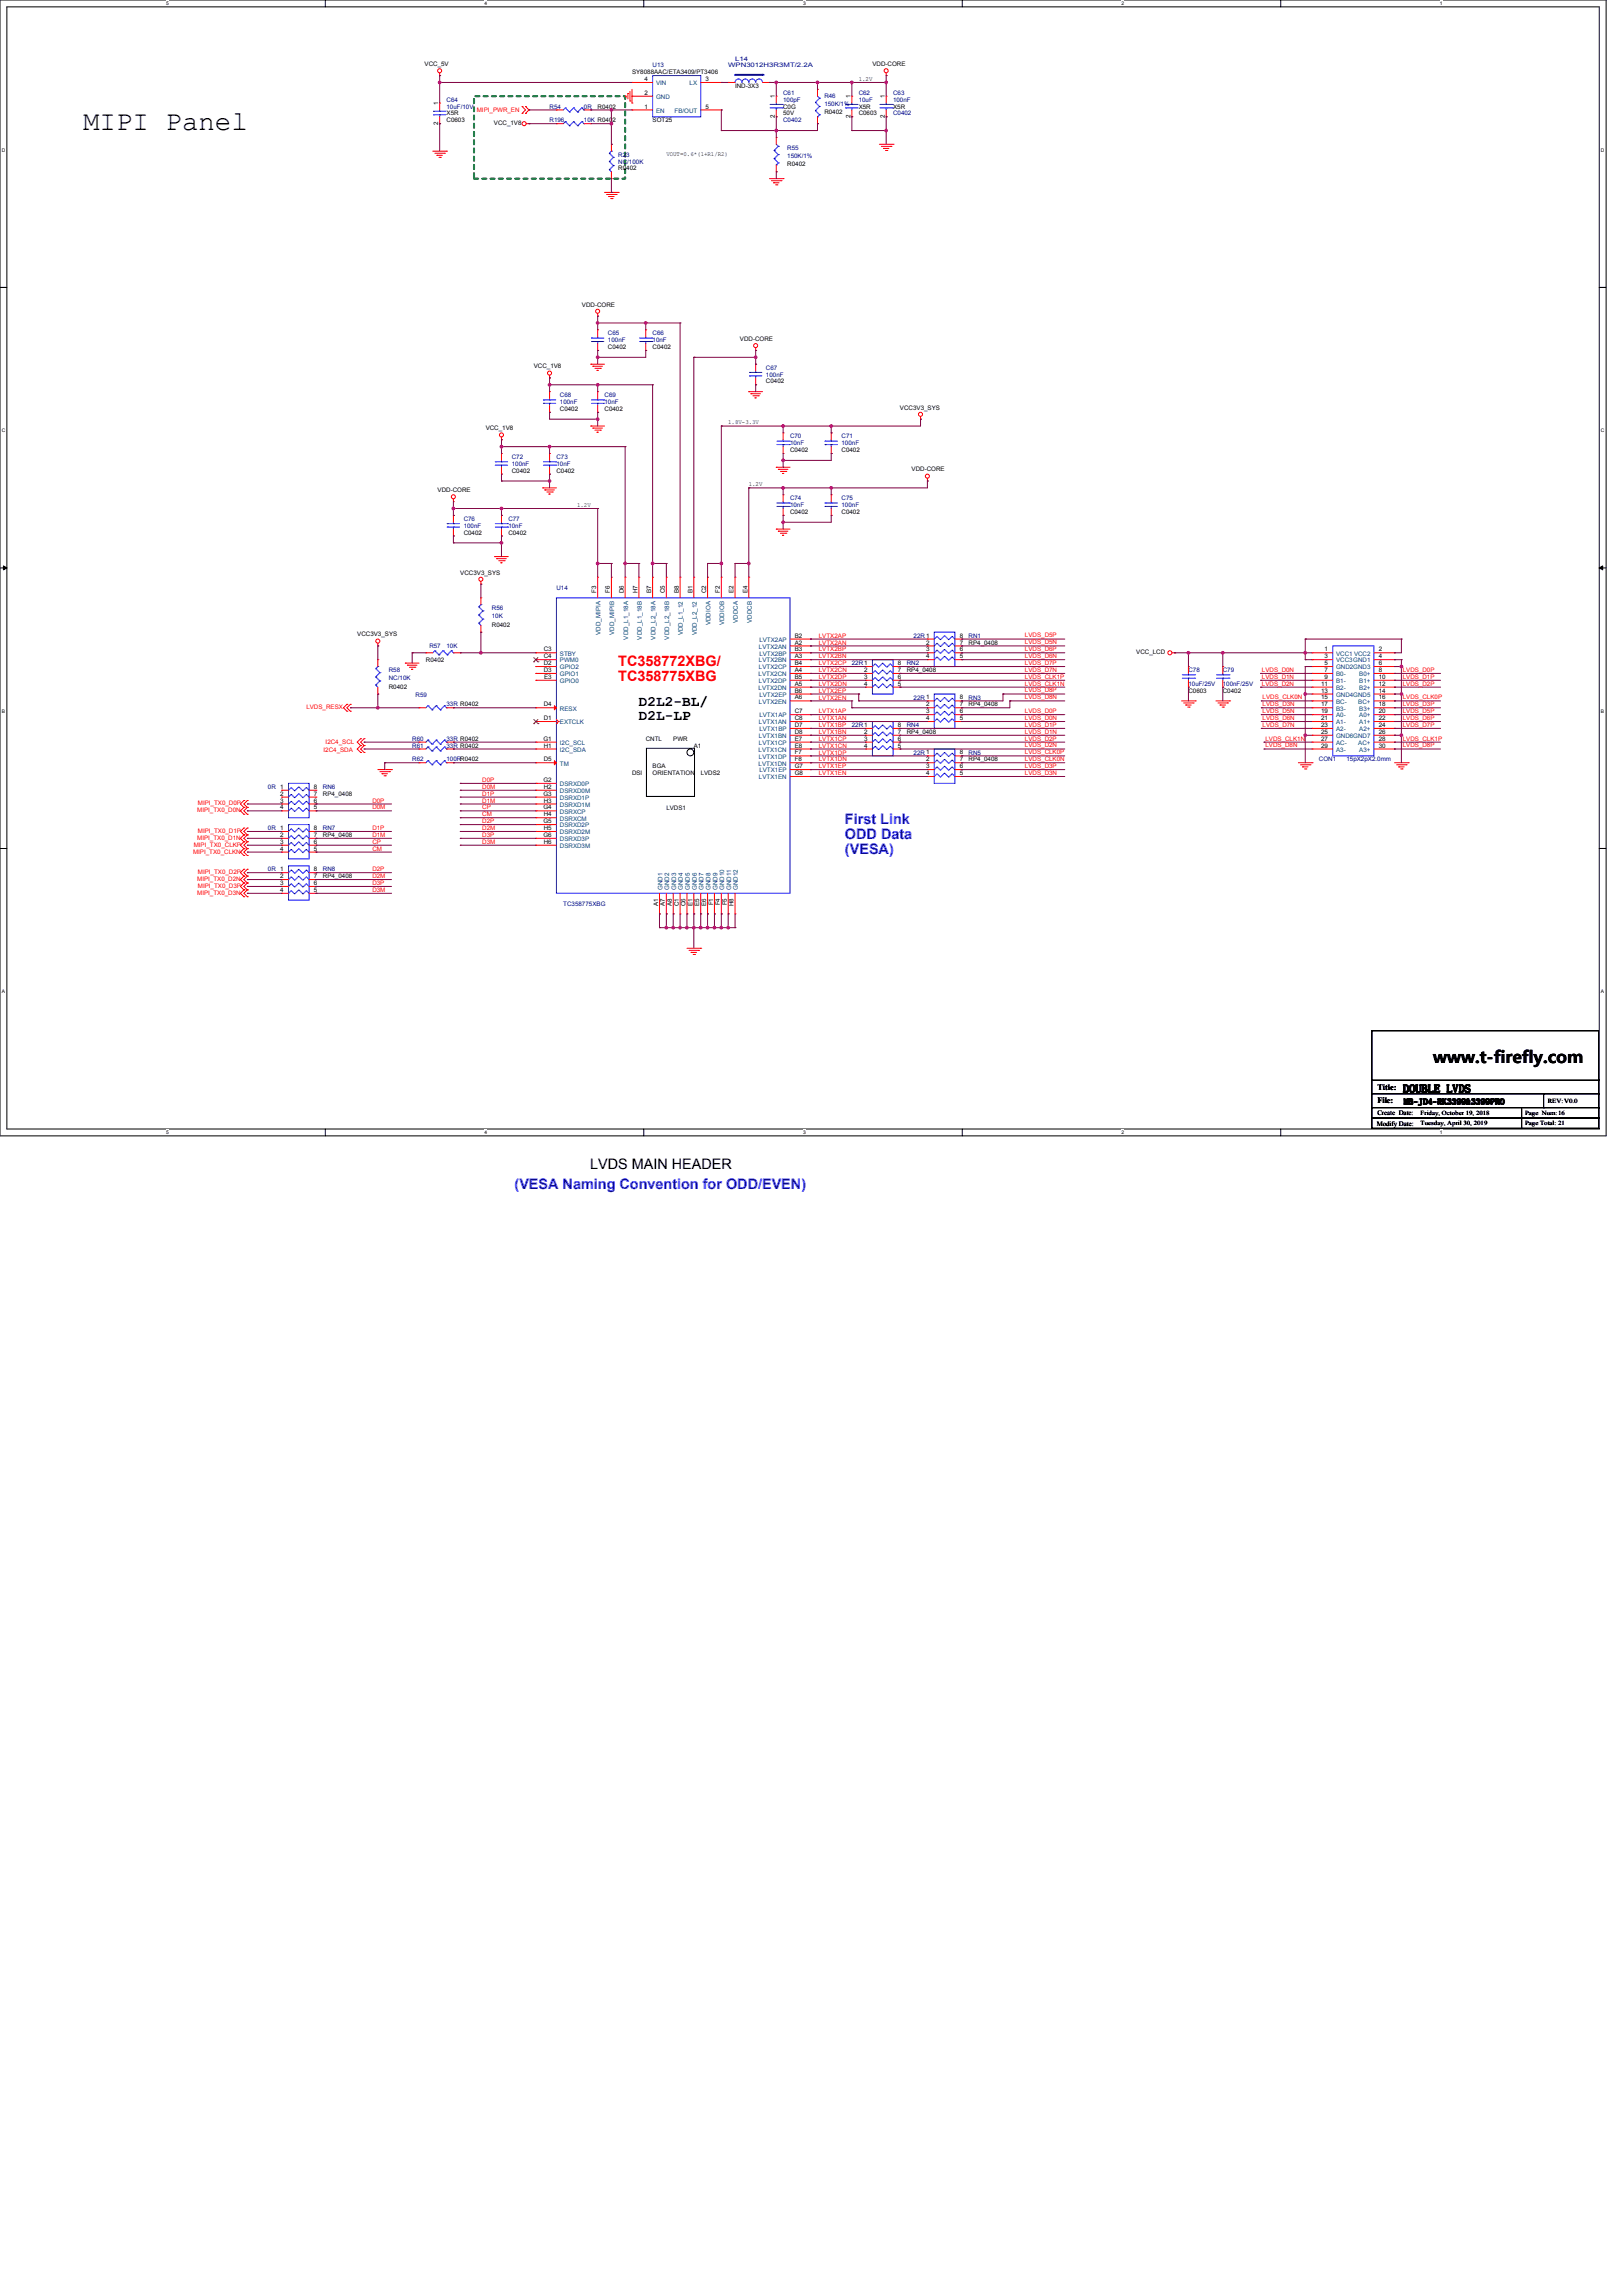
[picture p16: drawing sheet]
<svg xmlns="http://www.w3.org/2000/svg" width="210mm" height="297mm" viewBox="0 0 210 297" stroke-linecap="round" stroke-linejoin="round" font-family="sans-serif">
<defs><g id="words">
<text font-size="3.6" x="10.8" y="16.8">MIPI Panel</text>
<text font-size="2.1" x="185.4" y="137.6">www.t-firefly.com</text>
<g font-size="1.9" fill="#f00">
<text x="80" y="86.1">TC358772XBG/</text>
<text x="80" y="88.1">TC358775XBG</text>
</g>
<g font-size="1.9">
<text x="82.7" y="91.3">D2L2-BL/</text>
<text x="82.7" y="93.2">D2L-LP</text>
<text x="76.4" y="151.2">LVDS MAIN HEADER</text>
</g>
<g font-size="1.9" fill="#00f">
<text x="109.3" y="106.6">First Link</text>
<text x="109.3" y="108.5">ODD Data</text>
<text x="109.3" y="110.5">(VESA)</text>
<text x="66.6" y="153.9">(VESA Naming Convention for ODD/EVEN)</text>
</g>
<text font-size="1.4" x="181.6" y="141.3">DOUBLE LVDS</text>
<g font-size="1.1">
<text x="178.2" y="141.1">Title:</text>
<text x="178.2" y="142.7">File:</text>
<text x="181.7" y="142.9">MB-JD4-RK3399&amp;3399PRO</text>
</g>
<g font-size=".9">
<text x="178.2" y="145.6">Modify Date:</text>
<text x="178.2" y="144.3">Create Date:</text>
</g>
<g font-size=".8">
<text x="54.9" y="8.5">VCC_5V</text>
<text x="81.8" y="9.6">SY8088AAC/ETA3409/PT3406</text>
<text x="83.4" y="10.5">4</text>
<text x="91.3" y="10.5">3</text>
<text x="95.1" y="11.4">IND-3X3</text>
<text x="111.1" y="10.4">1.2V</text>
<text x="112.9" y="8.5">VDD-CORE</text>
<text x="56.7" y="16.2" transform="rotate(-90 56.7 16.2)">2</text>
<text x="56.7" y="13.6" transform="rotate(-90 56.7 13.6)">1</text>
<text x="57.8" y="15.8">C0603</text>
<text x="57.8" y="14.9">X5R</text>
<text x="63.9" y="16.2">VCC_1V8</text>
<text x="77.3" y="14.1">R0402</text>
<text x="83.4" y="14">1</text>
<text x="83.4" y="12.3">2</text>
<text x="84.5" y="15.8">SOT25</text>
<text x="91.3" y="14">5</text>
<text x="100.3" y="15.3" transform="rotate(-90 100.3 15.3)">2</text>
<text x="100.3" y="12.7" transform="rotate(-90 100.3 12.7)">1</text>
<text x="101.3" y="14.1">C0G</text>
<text x="101.3" y="14.9">50V</text>
<text x="106.7" y="14.8">R0402</text>
<text x="110.1" y="15.3" transform="rotate(-90 110.1 15.3)">2</text>
<text x="110.1" y="12.7" transform="rotate(-90 110.1 12.7)">1</text>
<text x="111.1" y="14.9">C0603</text>
<text x="111.1" y="14.1">X5R</text>
<text x="114.5" y="15.3" transform="rotate(-90 114.5 15.3)">2</text>
<text x="114.5" y="12.7" transform="rotate(-90 114.5 12.7)">1</text>
<text x="115.6" y="14.1">X5R</text>
<text x="80" y="22.1">R0402</text>
<text x="86.2" y="20.2">VOUT=0.6*(1+R1/R2)</text>
<text x="101.9" y="21.5">R0402</text>
<text x="75.3" y="39.7">VDD-CORE</text>
<text x="69.1" y="47.7">VCC_1V8</text>
<text x="78.7" y="45.2">C0402</text>
<text x="84.5" y="45.2">C0402</text>
<text x="95.7" y="44.1">VDD-CORE</text>
<text x="72.5" y="53.2">C0402</text>
<text x="78.2" y="53.2">C0402</text>
<text x="99.1" y="49.6">C0402</text>
<text x="116.5" y="53">VCC3V3_SYS</text>
<text x="62.9" y="55.7">VCC_1V8</text>
<text x="94.2" y="54.9">1.8V-3.3V</text>
<text x="102.2" y="58.5">C0402</text>
<text x="108.9" y="58.5">C0402</text>
<text x="56.6" y="63.7">VDD-CORE</text>
<text x="66.2" y="61.2">C0402</text>
<text x="72" y="61.2">C0402</text>
<text x="74.7" y="65.5">1.2V</text>
<text x="96.9" y="62.9">1.2V</text>
<text x="118" y="61">VDD-CORE</text>
<text x="60" y="69.2">C0402</text>
<text x="65.8" y="69.2">C0402</text>
<text x="102.2" y="66.5">C0402</text>
<text x="108.9" y="66.5">C0402</text>
<text x="59.6" y="74.3">VCC3V3_SYS</text>
<text x="77.2" y="76.7" transform="rotate(-90 77.2 76.7)">F3</text>
<text x="78.9" y="76.7" transform="rotate(-90 78.9 76.7)">F6</text>
<text x="80.7" y="76.7" transform="rotate(-90 80.7 76.7)">D6</text>
<text x="82.5" y="76.7" transform="rotate(-90 82.5 76.7)">H7</text>
<text x="84.3" y="76.7" transform="rotate(-90 84.3 76.7)">B7</text>
<text x="86" y="76.7" transform="rotate(-90 86 76.7)">C5</text>
<text x="87.8" y="76.7" transform="rotate(-90 87.8 76.7)">B8</text>
<text x="89.6" y="76.7" transform="rotate(-90 89.6 76.7)">B1</text>
<text x="91.4" y="76.7" transform="rotate(-90 91.4 76.7)">C2</text>
<text x="93.2" y="76.7" transform="rotate(-90 93.2 76.7)">F2</text>
<text x="94.9" y="76.7" transform="rotate(-90 94.9 76.7)">E2</text>
<text x="96.7" y="76.7" transform="rotate(-90 96.7 76.7)">E4</text>
<text x="46.2" y="82.3">VCC3V3_SYS</text>
<text x="63.7" y="81.1">R0402</text>
<text x="102.9" y="82.5">B2</text>
<text x="102.9" y="83.4">A2</text>
<text x="119.8" y="83.4">2</text>
<text x="124.2" y="83.4">7</text>
<text x="124.2" y="82.5">8</text>
<text x="125.3" y="83.4">RP4_0408</text>
<text x="50.3" y="89.1">R0402</text>
<text x="55.1" y="85.6">R0402</text>
<text x="70.4" y="84.3">C3</text>
<text x="70.4" y="85.2">C4</text>
<text x="70.4" y="86">D2</text>
<text x="70.4" y="86.9">D3</text>
<text x="70.4" y="87.8">E3</text>
<text x="102.9" y="85.2">A3</text>
<text x="102.9" y="88.7">A5</text>
<text x="102.9" y="84.3">B3</text>
<text x="102.9" y="86">B4</text>
<text x="102.9" y="87.8">B5</text>
<text x="102.9" y="86.9">A4</text>
<text x="102.9" y="89.6">B6</text>
<text x="111.8" y="86.9">2</text>
<text x="111.8" y="87.8">3</text>
<text x="111.8" y="88.7">4</text>
<text x="116.2" y="88.7">5</text>
<text x="116.2" y="87.8">6</text>
<text x="116.2" y="86.9">7</text>
<text x="116.2" y="86">8</text>
<text x="117.3" y="87">RP4_0408</text>
<text x="119.8" y="84.3">3</text>
<text x="119.8" y="85.2">4</text>
<text x="124.2" y="85.2">5</text>
<text x="124.2" y="84.3">6</text>
<text x="147" y="84.6">VCC_LCD</text>
<text x="153.8" y="89.6">C0603</text>
<text x="158.2" y="89.6">C0402</text>
<text x="171" y="88.7">11</text>
<text x="171" y="89.6">13</text>
<text x="171.4" y="84.3">1</text>
<text x="171.4" y="85.2">3</text>
<text x="171.4" y="86">5</text>
<text x="171.4" y="86.9">7</text>
<text x="171.4" y="87.8">9</text>
<text x="178.4" y="84.3">2</text>
<text x="178.4" y="85.2">4</text>
<text x="178.4" y="86">6</text>
<text x="178.4" y="86.9">8</text>
<text x="178.4" y="87.8">10</text>
<text x="178.4" y="88.7">12</text>
<text x="178.4" y="89.6">14</text>
<text x="70.3" y="95.8">G1</text>
<text x="70.4" y="91.4">D4</text>
<text x="70.4" y="93.2">D1</text>
<text x="83.6" y="95.8">CNTL</text>
<text x="87.1" y="95.8">PWR</text>
<text x="102.9" y="94.9">D8</text>
<text x="102.9" y="94">D7</text>
<text x="102.9" y="95.8">E7</text>
<text x="102.9" y="93.2">C8</text>
<text x="102.9" y="92.3">C7</text>
<text x="102.9" y="90.5">A6</text>
<text x="111.8" y="94.9">2</text>
<text x="111.8" y="95.8">3</text>
<text x="116.2" y="95.8">6</text>
<text x="116.2" y="94.9">7</text>
<text x="116.2" y="94">8</text>
<text x="117.3" y="95">RP4_0408</text>
<text x="119.8" y="91.4">2</text>
<text x="119.8" y="92.3">3</text>
<text x="119.8" y="93.2">4</text>
<text x="124.2" y="93.2">5</text>
<text x="124.2" y="92.3">6</text>
<text x="124.2" y="91.4">7</text>
<text x="124.2" y="90.5">8</text>
<text x="125.3" y="91.4">RP4_0408</text>
<text x="171" y="90.5">15</text>
<text x="171" y="91.4">17</text>
<text x="171" y="92.3">19</text>
<text x="171" y="93.2">21</text>
<text x="171" y="94">23</text>
<text x="171" y="95.8">27</text>
<text x="171" y="94.9">25</text>
<text x="178.4" y="90.5">16</text>
<text x="178.4" y="91.4">18</text>
<text x="178.4" y="92.3">20</text>
<text x="178.4" y="93.2">22</text>
<text x="178.4" y="94">24</text>
<text x="178.4" y="95.8">28</text>
<text x="178.4" y="94.9">26</text>
<text x="70.3" y="101.2">G2</text>
<text x="70.4" y="96.7">H1</text>
<text x="70.4" y="98.5">D5</text>
<text x="81.8" y="100.3">DSI</text>
<text x="84.5" y="99.4">BGA</text>
<text x="84.5" y="100.2">ORIENTATION</text>
<text x="89.8" y="96.7">A1</text>
<text x="90.7" y="100.3">LVDS2</text>
<text x="102.9" y="96.7">E8</text>
<text x="102.9" y="100.3">G8</text>
<text x="102.9" y="99.4">G7</text>
<text x="102.9" y="98.5">F8</text>
<text x="102.9" y="97.6">F7</text>
<text x="111.8" y="96.7">4</text>
<text x="116.2" y="96.7">5</text>
<text x="119.8" y="98.5">2</text>
<text x="119.8" y="99.4">3</text>
<text x="119.8" y="100.3">4</text>
<text x="124.2" y="100.3">5</text>
<text x="124.2" y="99.4">6</text>
<text x="124.2" y="98.5">7</text>
<text x="124.2" y="97.6">8</text>
<text x="125.3" y="98.5">RP4_0408</text>
<text x="171" y="96.7">29</text>
<text x="178.4" y="96.7">30</text>
<text x="36.3" y="102.1">1</text>
<text x="36.3" y="102.9">2</text>
<text x="36.3" y="103.8">3</text>
<text x="36.3" y="104.7">4</text>
<text x="36.3" y="107.4">1</text>
<text x="40.6" y="104.7">5</text>
<text x="40.6" y="103.8">6</text>
<text x="40.6" y="102.9">7</text>
<text x="40.6" y="102.1">8</text>
<text x="40.6" y="107.4">8</text>
<text x="41.8" y="103">RP4_0408</text>
<text x="70.3" y="102.9">G3</text>
<text x="70.3" y="106.5">G5</text>
<text x="70.3" y="104.7">G4</text>
<text x="70.4" y="107.4">H5</text>
<text x="70.4" y="105.6">H4</text>
<text x="70.4" y="102.1">H2</text>
<text x="70.4" y="103.8">H3</text>
<text x="86.2" y="104.7">LVDS1</text>
<text x="36.3" y="112.7">1</text>
<text x="36.3" y="113.6">2</text>
<text x="36.3" y="108.3">2</text>
<text x="36.3" y="109.2">3</text>
<text x="36.3" y="110.1">4</text>
<text x="40.6" y="113.6">7</text>
<text x="40.6" y="112.7">8</text>
<text x="40.6" y="110.1">5</text>
<text x="40.6" y="109.2">6</text>
<text x="40.6" y="108.3">7</text>
<text x="41.8" y="113.6">RP4_0408</text>
<text x="41.8" y="108.3">RP4_0408</text>
<text x="70.3" y="108.3">G6</text>
<text x="70.4" y="109.2">H6</text>
<text x="36.3" y="114.5">3</text>
<text x="36.3" y="115.4">4</text>
<text x="40.6" y="115.4">5</text>
<text x="40.6" y="114.5">6</text>
<text x="85.2" y="117.2" transform="rotate(-90 85.2 117.2)">A1</text>
<text x="86" y="117.2" transform="rotate(-90 86 117.2)">A7</text>
<text x="86.9" y="117.2" transform="rotate(-90 86.9 117.2)">A8</text>
<text x="87.8" y="117.2" transform="rotate(-90 87.8 117.2)">C1</text>
<text x="88.7" y="117.2" transform="rotate(-90 88.7 117.2)">C6</text>
<text x="89.6" y="117.2" transform="rotate(-90 89.6 117.2)">E1</text>
<text x="90.5" y="117.2" transform="rotate(-90 90.5 117.2)">E5</text>
<text x="91.4" y="117.2" transform="rotate(-90 91.4 117.2)">E6</text>
<text x="92.3" y="117.1" transform="rotate(-90 92.3 117.1)">F1</text>
<text x="93.2" y="117.1" transform="rotate(-90 93.2 117.1)">F4</text>
<text x="94" y="117.1" transform="rotate(-90 94 117.1)">F5</text>
<text x="94.9" y="117.2" transform="rotate(-90 94.9 117.2)">H8</text>
<text x="200.3" y="142.7">REV:V0.0</text>
<text x="183.8" y="144.2">Friday, October 19, 2018</text>
<text x="183.8" y="145.5">Tuesday, April 30, 2019</text>
<text x="197.4" y="144.3">Page Num:16</text>
<text x="197.4" y="145.5">Page Total: 21</text>
</g>
<g font-size=".8" fill="#000080">
<text x="84.5" y="8.7">U13</text>
<text x="94.2" y="8.7">WPN3012H3R3MT/2.2A</text>
<text x="95.1" y="7.8">L14</text>
<text x="57.8" y="13.2">C64</text>
<text x="57.8" y="14.1">10uF/10V</text>
<text x="71.1" y="15.8">R196</text>
<text x="71.1" y="14.1">R54</text>
<text x="75.6" y="15.8">10K R0402</text>
<text x="75.6" y="14.1">0R</text>
<text x="101.3" y="12.3">C61</text>
<text x="101.3" y="13.2">100pF</text>
<text x="101.3" y="15.8">C0402</text>
<text x="106.7" y="12.6">R46</text>
<text x="106.7" y="13.7">150K/1%</text>
<text x="111.1" y="12.3">C62</text>
<text x="111.1" y="13.2">10uF</text>
<text x="115.6" y="12.3">C63</text>
<text x="115.6" y="13.2">100nF</text>
<text x="115.6" y="14.9">C0402</text>
<text x="80" y="20.3">R23</text>
<text x="80" y="21.2">NC/100K</text>
<text x="101.9" y="19.4">R55</text>
<text x="101.9" y="20.5">150K/1%</text>
<text x="78.7" y="43.4">C65</text>
<text x="78.7" y="44.3">100nF</text>
<text x="84.5" y="43.4">C66</text>
<text x="84.5" y="44.3">10nF</text>
<text x="99.1" y="47.8">C67</text>
<text x="72.5" y="51.4">C68</text>
<text x="72.5" y="52.3">100nF</text>
<text x="78.2" y="51.4">C69</text>
<text x="78.2" y="52.3">10nF</text>
<text x="99.1" y="48.7">100nF</text>
<text x="66.2" y="59.4">C72</text>
<text x="72" y="59.4">C73</text>
<text x="102.2" y="56.7">C70</text>
<text x="102.2" y="57.6">10nF</text>
<text x="108.9" y="56.7">C71</text>
<text x="108.9" y="57.6">100nF</text>
<text x="66.2" y="60.3">100nF</text>
<text x="72" y="60.3">10nF</text>
<text x="102.2" y="64.7">C74</text>
<text x="102.2" y="65.6">10nF</text>
<text x="108.9" y="64.7">C75</text>
<text x="108.9" y="65.6">100nF</text>
<text x="60" y="67.4">C76</text>
<text x="60" y="68.3">100nF</text>
<text x="65.8" y="67.4">C77</text>
<text x="65.8" y="68.3">10nF</text>
<text x="72" y="76.3">U14</text>
<text x="55.6" y="83.8">R57</text>
<text x="57.8" y="83.8">10K</text>
<text x="63.7" y="78.9">R56</text>
<text x="63.7" y="80">10K</text>
<text x="118.2" y="82.5">22R1</text>
<text x="125.3" y="82.5">RN1</text>
<text x="50.3" y="87">R58</text>
<text x="50.3" y="88">NC/10K</text>
<text x="110.2" y="86.1">22R1</text>
<text x="117.3" y="86.1">RN2</text>
<text x="153.8" y="87">C78</text>
<text x="153.8" y="88.7">10uF/25V</text>
<text x="158.2" y="87">C79</text>
<text x="158.2" y="88.7">100nF/25V</text>
<text x="53.3" y="95.8">R60</text>
<text x="53.8" y="90.2">R59</text>
<text x="57.8" y="95.8">33R R0402</text>
<text x="57.8" y="91.4">33R R0402</text>
<text x="110.2" y="94.1">22R1</text>
<text x="117.3" y="94.1">RN4</text>
<text x="118.2" y="90.5">22R1</text>
<text x="125.3" y="90.5">RN3</text>
<text x="53.3" y="98.5">R62</text>
<text x="53.3" y="96.7">R61</text>
<text x="57.8" y="98.5">100RR0402</text>
<text x="57.8" y="96.7">33R R0402</text>
<text x="118.2" y="97.6">22R1</text>
<text x="125.3" y="97.6">RN5</text>
<text x="170.7" y="98.5">CON1</text>
<text x="174.2" y="98.5">15pX2pX2.0mm</text>
<text x="34.7" y="102.1">0R</text>
<text x="34.7" y="107.4">0R</text>
<text x="41.8" y="102.1">RN6</text>
<text x="41.8" y="107.4">RN7</text>
<text x="34.7" y="112.7">0R</text>
<text x="41.8" y="112.7">RN8</text>
<text x="72.9" y="117.2">TC358775XBG</text>
</g>
<g font-size=".8" fill="#004080">
<text x="84.9" y="11">VIN</text>
<text x="89.2" y="11">LX</text>
<text x="84.9" y="14.6">EN</text>
<text x="84.9" y="12.8">GND</text>
<text x="87.3" y="14.6">FB/OUT</text>
<text x="77.7" y="82.1" transform="rotate(-90 77.7 82.1)">VDD_MIPIA</text>
<text x="79.5" y="82.1" transform="rotate(-90 79.5 82.1)">VDD_MIPIB</text>
<text x="81.3" y="82.7" transform="rotate(-90 81.3 82.7)">VDD_L1_18A</text>
<text x="83.1" y="82.7" transform="rotate(-90 83.1 82.7)">VDD_L1_18B</text>
<text x="84.8" y="82.7" transform="rotate(-90 84.8 82.7)">VDD_L2_18A</text>
<text x="86.6" y="82.7" transform="rotate(-90 86.6 82.7)">VDD_L2_18B</text>
<text x="88.4" y="82.2" transform="rotate(-90 88.4 82.2)">VDD_L1_12</text>
<text x="90.2" y="82.2" transform="rotate(-90 90.2 82.2)">VDD_L2_12</text>
<text x="91.9" y="80.9" transform="rotate(-90 91.9 80.9)">VDDIOA</text>
<text x="93.7" y="80.9" transform="rotate(-90 93.7 80.9)">VDDIOB</text>
<text x="95.5" y="80.6" transform="rotate(-90 95.5 80.6)">VDDCA</text>
<text x="97.3" y="80.6" transform="rotate(-90 97.3 80.6)">VDDCB</text>
<text x="98.2" y="83.9">LVTX2AN</text>
<text x="98.3" y="83">LVTX2AP</text>
<text x="72.5" y="84.8">STBY</text>
<text x="72.5" y="85.7">PWM0</text>
<text x="72.5" y="86.6">GPIO2</text>
<text x="72.5" y="87.5">GPIO1</text>
<text x="72.5" y="88.4">GPIO0</text>
<text x="98.2" y="89.3">LVTX2DN</text>
<text x="98.2" y="87.5">LVTX2CN</text>
<text x="98.2" y="85.7">LVTX2BN</text>
<text x="98.2" y="86.6">LVTX2CP</text>
<text x="98.2" y="88.4">LVTX2DP</text>
<text x="98.3" y="84.8">LVTX2BP</text>
<text x="172.9" y="84.8">VCC1 VCC2</text>
<text x="172.9" y="85.7">VCC3GND1</text>
<text x="172.9" y="86.6">GND2GND3</text>
<text x="172.9" y="87.5">B0-</text>
<text x="172.9" y="88.4">B1-</text>
<text x="172.9" y="89.3">B2-</text>
<text x="175.9" y="87.5">B0+</text>
<text x="175.9" y="88.4">B1+</text>
<text x="175.9" y="89.3">B2+</text>
<text x="72.5" y="91.9">RESX</text>
<text x="72.5" y="93.7">EXTCLK</text>
<text x="98.2" y="95.5">LVTX1BN</text>
<text x="98.2" y="93.7">LVTX1AN</text>
<text x="98.2" y="91">LVTX2EN</text>
<text x="98.3" y="94.6">LVTX1BP</text>
<text x="98.3" y="92.8">LVTX1AP</text>
<text x="98.3" y="90.2">LVTX2EP</text>
<text x="172.9" y="91">BC-</text>
<text x="172.9" y="91.9">B3-</text>
<text x="172.9" y="90.2">GND4GND5</text>
<text x="172.9" y="92.8">A0-</text>
<text x="172.9" y="93.7">A1-</text>
<text x="172.9" y="94.6">A2-</text>
<text x="172.9" y="95.5">GND6GND7</text>
<text x="175.8" y="91">BC+</text>
<text x="175.9" y="91.9">B3+</text>
<text x="175.9" y="92.8">A0+</text>
<text x="175.9" y="93.7">A1+</text>
<text x="175.9" y="94.6">A2+</text>
<text x="72.5" y="101.7">DSRXD0P</text>
<text x="72.5" y="96.4">I2C_SCL</text>
<text x="72.5" y="97.3">I2C_SDA</text>
<text x="72.5" y="99">TM</text>
<text x="98.2" y="97.3">LVTX1CN</text>
<text x="98.2" y="99">LVTX1DN</text>
<text x="98.2" y="96.4">LVTX1CP</text>
<text x="98.2" y="100.8">LVTX1EN</text>
<text x="98.2" y="98.2">LVTX1DP</text>
<text x="98.3" y="99.9">LVTX1EP</text>
<text x="172.9" y="96.4">AC-</text>
<text x="172.9" y="97.3">A3-</text>
<text x="175.8" y="96.4">AC+</text>
<text x="175.9" y="97.3">A3+</text>
<text x="72.5" y="103.5">DSRXD1P</text>
<text x="72.5" y="107">DSRXD2P</text>
<text x="72.5" y="107.9">DSRXD2M</text>
<text x="72.5" y="105.3">DSRXCP</text>
<text x="72.5" y="106.2">DSRXCM</text>
<text x="72.5" y="102.6">DSRXD0M</text>
<text x="72.5" y="104.4">DSRXD1M</text>
<text x="72.5" y="108.8">DSRXD3P</text>
<text x="72.5" y="109.7">DSRXD3M</text>
<text x="85.7" y="115.1" transform="rotate(-90 85.7 115.1)">GND1</text>
<text x="86.6" y="115.1" transform="rotate(-90 86.6 115.1)">GND2</text>
<text x="87.5" y="115.1" transform="rotate(-90 87.5 115.1)">GND3</text>
<text x="88.4" y="115.1" transform="rotate(-90 88.4 115.1)">GND4</text>
<text x="89.3" y="115.1" transform="rotate(-90 89.3 115.1)">GND5</text>
<text x="90.2" y="115.1" transform="rotate(-90 90.2 115.1)">GND6</text>
<text x="91.1" y="115.1" transform="rotate(-90 91.1 115.1)">GND7</text>
<text x="91.9" y="115.1" transform="rotate(-90 91.9 115.1)">GND8</text>
<text x="92.8" y="115.1" transform="rotate(-90 92.8 115.1)">GND9</text>
<text x="93.7" y="115.1" transform="rotate(-90 93.7 115.1)">GND10</text>
<text x="94.6" y="115.1" transform="rotate(-90 94.6 115.1)">GND11</text>
<text x="95.5" y="115.1" transform="rotate(-90 95.5 115.1)">GND12</text>
</g>
<g font-size=".8" fill="#f00">
<text x="61.7" y="14.5">MIPI_PWR_EN</text>
<text x="106" y="82.5">LVTX2AP</text>
<text x="106" y="83.4">LVTX2AN</text>
<text x="132.6" y="82.5">LVDS_D5P</text>
<text x="132.6" y="83.4">LVDS_D5N</text>
<text x="106" y="84.3">LVTX2BP</text>
<text x="106" y="86.1">LVTX2CP</text>
<text x="106" y="87.8">LVTX2DP</text>
<text x="106" y="85.2">LVTX2BN</text>
<text x="106" y="86.9">LVTX2CN</text>
<text x="106" y="88.7">LVTX2DN</text>
<text x="106" y="89.6">LVTX2EP</text>
<text x="132.6" y="87.8">LVDS_CLK1P</text>
<text x="132.6" y="88.7">LVDS_CLK1N</text>
<text x="132.6" y="89.6">LVDS_D8P</text>
<text x="132.6" y="85.1">LVDS_D6N</text>
<text x="132.6" y="84.2">LVDS_D6P</text>
<text x="132.6" y="86.9">LVDS_D7N</text>
<text x="132.6" y="86">LVDS_D7P</text>
<text x="163.3" y="86.9">LVDS_D0N</text>
<text x="163.3" y="87.8">LVDS_D1N</text>
<text x="163.3" y="88.7">LVDS_D2N</text>
<text x="181.5" y="87.8">LVDS_D1P</text>
<text x="181.5" y="88.7">LVDS_D2P</text>
<text x="181.5" y="86.9">LVDS_D0P</text>
<text x="39.6" y="91.8">LVDS_RESX</text>
<text x="106" y="90.5">LVTX2EN</text>
<text x="106" y="92.3">LVTX1AP</text>
<text x="106" y="95.8">LVTX1CP</text>
<text x="106" y="93.2">LVTX1AN</text>
<text x="106" y="94.1">LVTX1BP</text>
<text x="106" y="94.9">LVTX1BN</text>
<text x="132.6" y="94">LVDS_D1P</text>
<text x="132.6" y="94.9">LVDS_D1N</text>
<text x="132.6" y="92.2">LVDS_D0P</text>
<text x="132.6" y="93.1">LVDS_D0N</text>
<text x="132.6" y="95.8">LVDS_D2P</text>
<text x="132.6" y="90.5">LVDS_D8N</text>
<text x="163.4" y="93.1">LVDS_D6N</text>
<text x="163.4" y="92.2">LVDS_D5N</text>
<text x="163.4" y="94">LVDS_D7N</text>
<text x="163.4" y="90.5">LVDS_CLK0N</text>
<text x="163.4" y="91.4">LVDS_D3N</text>
<text x="163.8" y="95.8">LVDS_CLK1N</text>
<text x="181.5" y="91.4">LVDS_D3P</text>
<text x="181.5" y="93.1">LVDS_D6P</text>
<text x="181.5" y="95.8">LVDS_CLK1P</text>
<text x="181.5" y="92.2">LVDS_D5P</text>
<text x="181.5" y="94">LVDS_D7P</text>
<text x="181.5" y="90.5">LVDS_CLK0P</text>
<text x="41.9" y="97.3">I2C4_SDA</text>
<text x="42.1" y="96.3">I2C4_SCL</text>
<text x="62.4" y="101.2">D0P</text>
<text x="106" y="98.5">LVTX1DN</text>
<text x="106" y="99.4">LVTX1EP</text>
<text x="106" y="100.3">LVTX1EN</text>
<text x="106" y="96.7">LVTX1CN</text>
<text x="106" y="97.6">LVTX1DP</text>
<text x="132.6" y="97.6">LVDS_CLK0P</text>
<text x="132.6" y="98.5">LVDS_CLK0N</text>
<text x="132.6" y="99.4">LVDS_D3P</text>
<text x="132.6" y="100.2">LVDS_D3N</text>
<text x="132.6" y="96.7">LVDS_D2N</text>
<text x="163.8" y="96.7">LVDS_D8N</text>
<text x="181.5" y="96.7">LVDS_D8P</text>
<text x="25.5" y="105.1">MIPI_TX0_D0N</text>
<text x="25.6" y="107.8">MIPI_TX0_D1P</text>
<text x="25.6" y="104.2">MIPI_TX0_D0P</text>
<text x="48.2" y="107.4">D1P</text>
<text x="48.2" y="104.7">D0M</text>
<text x="48.2" y="103.8">D0P</text>
<text x="62.4" y="103.8">D1M</text>
<text x="62.4" y="102.1">D0M</text>
<text x="62.4" y="102.9">D1P</text>
<text x="62.4" y="104.7">CP</text>
<text x="62.4" y="107.4">D2M</text>
<text x="62.4" y="105.6">CM</text>
<text x="62.4" y="106.5">D2P</text>
<text x="25" y="110.4">MIPI_TX0_CLKN</text>
<text x="25.1" y="109.5">MIPI_TX0_CLKP</text>
<text x="25.5" y="114">MIPI_TX0_D2N</text>
<text x="25.5" y="108.6">MIPI_TX0_D1N</text>
<text x="25.6" y="113.1">MIPI_TX0_D2P</text>
<text x="48.2" y="108.3">D1M</text>
<text x="48.2" y="110.1">CM</text>
<text x="48.2" y="113.6">D2M</text>
<text x="48.2" y="109.2">CP</text>
<text x="48.2" y="112.7">D2P</text>
<text x="62.4" y="108.3">D3P</text>
<text x="62.4" y="109.2">D3M</text>
<text x="25.5" y="115.8">MIPI_TX0_D3N</text>
<text x="25.6" y="114.9">MIPI_TX0_D3P</text>
<text x="48.2" y="115.4">D3M</text>
<text x="48.2" y="114.5">D3P</text>
</g>
<g font-size=".6">
<text x="21.5" y=".7">5</text>
<text x="62.7" y=".7">4</text>
<text x="103.9" y=".7">3</text>
<text x="145.1" y=".7">2</text>
<text x="186.3" y=".7">1</text>
<text x=".2" y="19.6">D</text>
<text x="207.2" y="19.6">D</text>
<text x=".2" y="55.9">C</text>
<text x="207.2" y="55.9">C</text>
<text x=".2" y="92.2">B</text>
<text x="207.2" y="92.2">B</text>
<text x=".2" y="128.5">A</text>
<text x="207.2" y="128.5">A</text>
<text x="21.5" y="146.7">5</text>
<text x="62.7" y="146.7">4</text>
<text x="103.9" y="146.7">3</text>
<text x="145.1" y="146.7">2</text>
<text x="186.3" y="146.7">1</text>
</g>
</g></defs>
<path d="M0 0h207.8v147h-207.8zM.9 .9h206.1v145.2h-206.1z" fill="none" stroke="#000" stroke-width=".13"/>
<g fill="#fff">
<path d="M21.5 .1h.4v.7h-.4z"/>
<path d="M21.5 146.2h.4v.7h-.4z"/>
</g>
<path d="M42.1 0v.9M42.1 146.1v.9" fill="none" stroke="#000" stroke-width=".13"/>
<g fill="#fff">
<path d="M62.7 .1h.4v.7h-.4z"/>
<path d="M62.7 146.2h.4v.7h-.4z"/>
</g>
<path d="M83.3 0v.9M83.3 146.1v.9" fill="none" stroke="#000" stroke-width=".13"/>
<g fill="#fff">
<path d="M103.9 .1h.4v.7h-.4z"/>
<path d="M103.9 146.2h.4v.7h-.4z"/>
</g>
<path d="M124.5 0v.9M124.5 146.1v.9" fill="none" stroke="#000" stroke-width=".13"/>
<g fill="#fff">
<path d="M145.1 .1h.4v.7h-.4z"/>
<path d="M145.1 146.2h.4v.7h-.4z"/>
</g>
<path d="M165.7 0v.9M165.7 146.1v.9" fill="none" stroke="#000" stroke-width=".13"/>
<g fill="#fff">
<path d="M186.3 .1h.4v.7h-.4z"/>
<path d="M186.3 146.2h.4v.7h-.4z"/>
<path d="M.2 19h.5v.7h-.5z"/>
<path d="M207.2 19h.4v.7h-.4z"/>
<path d="M.2 55.3h.5v.7h-.5z"/>
<path d="M207.2 55.3h.4v.7h-.4z"/>
</g>
<path d="M0 37.2h.9M207 37.2h.8" fill="none" stroke="#000" stroke-width=".13"/>
<g fill="#fff">
<path d="M.2 91.6h.4v.7h-.4z"/>
<path d="M207.2 91.6h.4v.7h-.4z"/>
</g>
<path d="M0 73.5h.9M.4 73.2l.5 .3-.5 .2zM207 73.5l.4-.3v.5zM207 73.5h.8" fill="none" stroke="#000" stroke-width=".13"/>
<path d="M.4 73.2l.5 .3-.5 .2zM207 73.5l.4-.3v.5z" fill="#000"/>
<g fill="#fff">
<path d="M.2 127.9h.4v.7h-.4z"/>
<path d="M207.2 127.9h.4v.7h-.4z"/>
</g>
<g fill="none" stroke="#000" stroke-width=".13">
<path d="M83.7 96.8h6.2v6.2h-6.2zM0 109.8h.9M207 109.8h.8M177.5 133.3h29.4v12.7h-29.4zM177.5 139.8h29.4M206.9 139.8h.1M177.5 141.5h29.4M177.5 143.3h29.4M177.5 144.6h29.4M196.9 146h.1M196.9 143.3v2.7M199.8 143.3h.1"/>
<path d="M199.8 141.5v1.8M206.9 141.5h.1M206.9 143.3h.1M206.9 144.6h.1"/>
<circle cx="89.3" cy="97.3" r=".44"/>
</g>
<path d="M61.3 12.4h19.6v10.7h-19.6z" fill="none" stroke="#008000" stroke-width=".27" stroke-dasharray=".5 .5"/>
<g fill="none" stroke="#f00" stroke-width=".13">
<path d="M56 19.6h1.8M56.3 19.8h1.2M56.9 9.8h.1M56.9 13.3h.1M56.9 16h.1M56.9 9.4v.4M56.9 13.3v.9M56.9 15.1v.9M57.5 19.8h.1M57.8 19.6h.1M67.6 14.7h.1M67.6 13.8h.1"/>
<path d="M67.6 13.8l.4 .4-.4 .5M68 13.8h.1M68 14.7h.1M68 13.8l.5 .4-.5 .5M68.1 16h.4M68.5 16h.1M72 16h.1M72 14.2h.1M72 16h.9M72 14.2h.9M75.6 16h.9M75.6 14.2h.9"/>
<path d="M76.5 16h.1M76.5 14.2h.1M79.1 18.7h.1M79.1 18.7v.9M81 12.5h.1M81 12.4v.1M81.3 12.1h.1M81.3 12.1v.7M81.5 13.1h.1M81.5 11.8v1.3M81.8 13.3h.1M81.8 14.2h.1"/>
<path d="M81.8 12.4h.1M81.8 10.7h.1M81.8 11.6v1.7M81.8 10.7h2.7M81.8 14.2h2.7M81.8 12.4h2.7M90.7 10.7h2.6M90.7 14.2h2.6M93.3 10.7h.1M93.3 14.2h.1M94.2 10.7h.1M94.2 10.7h.9"/>
<path d="M98.7 10.7h.9M99.6 10.7h.1M100.5 17.8h.1M100.5 17.8v.9M110.2 12.4h.1M110.2 15.1h.1M110.2 12.4v.9M110.2 14.2v.9M113.8 18.7h1.8M114.1 18.9h1.2M114.3 19.2h.1M114.3 19.2h.7"/>
<path d="M114.6 19.5h.2M114.7 9.8h.1M114.7 12.4h.1M114.7 15.1h.1M114.7 9.4v.4M114.7 12.4v.9M114.7 14.2v.9M114.8 19.5h.1M115.3 18.9h.1M115.6 18.7h.1M56.5 20.1h.1M56.5 20.1h.8"/>
<path d="M56.8 20.4h.2M57 20.4h.1M78.2 24.9h1.8M78.5 25.2h1.2M78.8 25.4h.1M78.8 25.4h.7M79 25.7h.2M79.1 23.1h.1M79.1 22.2v.9M79.2 25.7h.1M79.7 25.2h.1M80 24.9h.1"/>
<path d="M99.6 23.1h1.7M99.8 23.4h1.3M100.1 23.6h.1M100.1 23.6h.7M100.4 23.9h.1M100.5 22.2h.1M100.5 21.3v.9M100.5 23.9h.1M101.1 23.4h.1M101.3 23.1h.1M64.9 56.9h.1M64.9 58.7h.1"/>
<path d="M64.9 56.5v.4M64.9 58.7v.9M71.1 48.9h.1M71.1 50.7h.1M71.1 53.3h.1M71.1 48.5v.4M71.1 50.7v.9M71.1 52.5v.8M76.5 47.1h.1M76.5 55.1h.1M76.5 47.1h1.7M76.5 55.1h1.7"/>
<path d="M76.7 47.4h.1M76.7 55.4h.1M76.7 47.4h1.3M76.7 55.4h1.3M77 47.7h.7M77 55.7h.7M77.3 47.9h.1M77.3 55.9h.1M77.3 40.9h.1M77.3 50.7h.1M77.3 53.3h.1M77.3 42.7h.1"/>
<path d="M77.3 45.3h.1M77.3 40.5v.4M77.3 42.7v.9M77.3 44.4v.9M77.3 50.7v.9M77.3 52.5v.8M77.7 47.7h.1M77.7 55.7h.1M83.6 42.7h.1M83.6 45.3h.1M83.6 42.7v.9M83.6 44.4v.9"/>
<path d="M96.9 50.7h.1M96.9 50.7h1.8M97.2 50.9h.1M97.2 50.9h1.2M97.4 51.2h.7M97.7 51.5h.1M97.7 51.5h.2M97.8 45.3h.1M97.8 47.1h.1M97.8 49.8h.1M97.8 45v.3M97.8 47.1v.9"/>
<path d="M97.8 48.9v.9M98.1 51.2h.1M101.3 56h.1M101.3 58.7h.1M101.3 56v.9M101.3 57.8v.9M107.6 56h.1M107.6 58.7h.1M107.6 56v.9M107.6 57.8v.9M119.1 54.2h.1M119.1 53.9v.3"/>
<path d="M58.7 64.9h.1M58.7 66.7h.1M58.7 69.3h.1M58.7 64.5v.4M58.7 66.7v.9M58.7 68.5v.8M62.2 75.6h.1M62.2 77.3h.1M62.2 75.2v.4M62.2 77.3v.9M64 72h.1M64 72h1.8"/>
<path d="M64.3 72.3h.1M64.3 72.3h1.2M64.5 72.5h.8M64.8 72.8h.1M64.8 72.8h.2M64.9 61.3h.1M64.9 66.7h.1M64.9 69.3h.1M64.9 60.5v.8M64.9 66.7v.9M64.9 68.5v.8M65.3 72.5h.1"/>
<path d="M70.2 63.1h.1M70.2 63.1h1.8M70.5 63.4h.1M70.5 63.4h1.2M70.8 63.7h.7M71 63.9h.1M71 63.9h.2M71.5 63.7h.1M100.5 60.5h.1M100.5 68.5h.1M100.5 60.5h1.7M100.5 68.5h1.7"/>
<path d="M100.7 60.7h.1M100.7 68.7h.1M100.7 60.7h1.3M100.7 68.7h1.3M101 61h.7M101 69h.7M101.3 61.3h.1M101.3 69.3h.1M101.3 64h.1M101.3 66.7h.1M101.3 64v.9M101.3 65.8v.9"/>
<path d="M101.7 61h.1M101.7 69h.1M107.6 64h.1M107.6 66.7h.1M107.6 64v.9M107.6 65.8v.9M120 62.2h.1M120 61.9v.3M44.9 92h.1M44.9 91.1h.1M44.9 91.1l-.5 .5 .5 .4M45.3 92h.1"/>
<path d="M45.3 91.1h.1M45.3 91.1l-.4 .5 .4 .4M46.7 96.5h.1M46.7 95.6h.1M46.7 97.3h.1M46.7 95.6l-.5 .4 .5 .5M46.7 96.5l-.5 .4 .5 .4M47.1 96.5h.1M47.1 95.6h.1M47.1 97.3h.1M47.1 95.6l-.4 .4 .4 .5M47.1 96.5l-.4 .4 .4 .4"/>
<path d="M48.9 83.6h.1M48.9 89.8h.1M48.9 85.3h.1M48.9 99.6h1.8M48.9 83.2v.4M48.9 85.3v.9M48.9 88.9v.9M49.2 99.8h1.2M50.4 99.8h.1M50.7 99.6h.1M52.5 85.8h.1M52.5 85.8h1.7"/>
<path d="M52.7 86.1h.1M52.7 86.1h1.3M53 86.3h.7M53.3 86.6h.1M53.7 86.3h.1M54.2 96h.1M54.2 98.7h.1M54.2 91.6h.1M54.2 98.7h.9M54.2 96h.9M54.2 91.6h.9M55.1 84.5h.1"/>
<path d="M55.1 84.5h.9M57.8 98.7h.9M57.8 96h.9M57.8 91.6h.9M58.7 96h.1M58.7 98.7h.1M58.7 91.6h.1M58.7 84.5h.9M59.6 84.5h.1M62.2 81.8h.1M62.2 80.9v.9M112 94.2h.1"/>
<path d="M112 95.1h.1M112 96h.1M112 96.9h.1M112 86.2h.1M112 87.1h.1M112 88h.1M112 88.9h.1M112 96h.9M112 94.2h.9M112 95.1h.9M112 96.9h.9M112 86.2h.9"/>
<path d="M112 87.1h.9M112 88h.9M112 88.9h.9M115.6 96h.9M115.6 94.2h.9M115.6 95.1h.9M115.6 96.9h.9M115.6 86.2h.9M115.6 87.1h.9M115.6 88h.9M115.6 88.9h.9M116.5 96.9h.1"/>
<path d="M116.5 96h.1M116.5 95.1h.1M116.5 94.2h.1M116.5 88.9h.1M116.5 88h.1M116.5 87.1h.1M116.5 86.2h.1M120 97.8h.1M120 98.7h.1M120 99.6h.1M120 82.7h.1M120 83.6h.1"/>
<path d="M120 84.5h.1M120 85.3h.1M120 98.7h.9M120 84.5h.9M120 99.6h.9M120 97.8h.9M120 82.7h.9M120 83.6h.9M120 85.3h.9M123.6 98.7h.9M123.6 84.5h.9M123.6 99.6h.9"/>
<path d="M123.6 97.8h.9M123.6 82.7h.9M123.6 83.6h.9M123.6 85.3h.9M124.5 99.6h.1M124.5 98.7h.1M124.5 97.8h.1M124.5 85.3h.1M124.5 84.5h.1M124.5 83.6h.1M124.5 82.7h.1M151.7 84.5h.3"/>
<path d="M152 84.5h.1M152.9 90.7h1.8M153.2 90.9h1.2M153.4 91.2h.1M153.4 91.2h.8M153.7 91.5h.2M153.8 86.2h.1M153.8 88.9h.1M153.8 86.2v.9M153.8 88v.9M153.9 91.5h.1M154.4 90.9h.1"/>
<path d="M154.7 90.7h.1M157.4 90.7h1.7M157.6 90.9h1.3M157.9 91.2h.1M157.9 91.2h.7M158.2 91.5h.1M158.3 91.5h.1M158.9 90.9h.1M159.1 90.7h.1M168 98.7h1.8M168.3 98.9h1.2M168.6 99.2h.1"/>
<path d="M168.6 99.2h.7M168.8 99.5h.2M169 99.5h.1M169.5 98.9h.1M169.8 98.7h.1M169.8 84.5h.1M169.8 85.3h.1M169.8 86.2h.1M169.8 87.1h.1M169.8 88h.1M169.8 88.9h.1M169.8 90.7h.1"/>
<path d="M169.8 91.6h.1M169.8 89.8h.1M169.8 92.5h.1M169.8 93.3h.1M169.8 94.2h.1M169.8 96h.1M169.8 96.9h.1M169.8 95.1h.1M169.8 84.5h2.7M169.8 90.7h2.7M169.8 96h2.7M169.8 85.3h2.7"/>
<path d="M169.8 94.2h2.7M169.8 95.1h2.7M169.8 96.9h2.7M169.8 86.2h2.7M169.8 87.1h2.7M169.8 88h2.7M169.8 88.9h2.7M169.8 91.6h2.7M169.8 89.8h2.7M169.8 92.5h2.7M169.8 93.3h2.7M177.8 84.5h2.7"/>
<path d="M177.8 90.7h2.7M177.8 96h2.7M177.8 85.3h2.7M177.8 94.2h2.7M177.8 95.1h2.7M177.8 96.9h2.7M177.8 86.2h2.7M177.8 87.1h2.7M177.8 88h2.7M177.8 88.9h2.7M177.8 91.6h2.7M177.8 89.8h2.7"/>
<path d="M177.8 92.5h2.7M177.8 93.3h2.7M180.5 84.5h.1M180.5 85.3h.1M180.5 86.2h.1M180.5 87.1h.1M180.5 88h.1M180.5 88.9h.1M180.5 90.7h.1M180.5 91.6h.1M180.5 89.8h.1M180.5 92.5h.1"/>
<path d="M180.5 93.3h.1M180.5 94.2h.1M180.5 96h.1M180.5 96.9h.1M180.5 95.1h.1M180.5 98.7h1.7M180.7 98.9h1.3M181 99.2h.1M181 99.2h.7M181.3 99.5h.1M181.4 99.5h.1M182 98.9h.1"/>
<path d="M182.2 98.7h.1M31.6 116h.1M31.6 115.1h.1M31.6 114.2h.1M31.6 108h.1M31.6 107.1h.1M31.6 113.3h.1M31.6 112.5h.1M31.6 104.5h.1M31.6 103.6h.1M31.6 110.7h.1M31.6 109.8h.1"/>
<path d="M31.6 108.9h.1M31.6 105.3h.1M31.6 104.5l-.5 .4 .5 .4M31.6 115.1l-.5 .5 .5 .4M31.6 114.2l-.5 .5 .5 .4M31.6 107.1l-.5 .5 .5 .4M31.6 112.5l-.5 .4 .5 .4M31.6 113.3l-.5 .5 .5 .4M31.6 103.6l-.5 .4 .5 .5M31.6 109.8l-.5 .4 .5 .5M31.6 108.9l-.5 .4 .5 .5M31.6 108l-.5 .5 .5 .4"/>
<path d="M32 116h.1M32 115.1h.1M32 114.2h.1M32 108h.1M32 107.1h.1M32 113.3h.1M32 112.5h.1M32 104.5h.1M32 103.6h.1M32 110.7h.1M32 109.8h.1M32 108.9h.1"/>
<path d="M32 105.3h.1M32 104.5l-.4 .4 .4 .4M32 115.1l-.4 .5 .4 .4M32 114.2l-.4 .5 .4 .4M32 107.1l-.4 .5 .4 .4M32 112.5l-.4 .4 .4 .4M32 113.3l-.4 .5 .4 .4M32 103.6l-.4 .4 .4 .5M32 109.8l-.4 .4 .4 .5M32 108.9l-.4 .4 .4 .5M32 108l-.4 .5 .4 .4M36.4 112.9h.1"/>
<path d="M36.4 113.8h.1M36.4 114.7h.1M36.4 115.6h.1M36.4 102.2h.1M36.4 103.1h.1M36.4 104h.1M36.4 104.9h.1M36.4 107.6h.1M36.4 108.5h.1M36.4 109.3h.1M36.4 110.2h.1M36.4 112.9h.9"/>
<path d="M36.4 113.8h.9M36.4 114.7h.9M36.4 115.6h.9M36.4 102.2h.9M36.4 103.1h.9M36.4 104h.9M36.4 104.9h.9M36.4 107.6h.9M36.4 108.5h.9M36.4 109.3h.9M36.4 110.2h.9M40 112.9h.9"/>
<path d="M40 113.8h.9M40 114.7h.9M40 115.6h.9M40 102.2h.9M40 103.1h.9M40 104h.9M40 104.9h.9M40 107.6h.9M40 108.5h.9M40 109.3h.9M40 110.2h.9M40.9 115.6h.1"/>
<path d="M40.9 114.7h.1M40.9 113.8h.1M40.9 112.9h.1M40.9 104.9h.1M40.9 104h.1M40.9 103.1h.1M40.9 102.2h.1M40.9 110.2h.1M40.9 109.3h.1M40.9 108.5h.1M40.9 107.6h.1M49.4 100.1h.1"/>
<path d="M49.4 100.1h.7M49.7 100.4h.2M49.9 100.4h.1M120 100.5h.1M120 100.5h.9M123.6 100.5h.9M124.5 100.5h.1M88.9 122.7h1.8M89.2 122.9h1.2M89.4 123.2h.1M89.4 123.2h.7M89.7 123.5h.2"/>
<path d="M89.9 123.5h.1M90.4 122.9h.1M90.7 122.7h.1"/>
<circle cx="56.9" cy="9.2" r=".26"/>
<circle cx="67.8" cy="16" r=".26"/>
<circle cx="114.7" cy="9.2" r=".26"/>
<circle cx="64.9" cy="56.3" r=".26"/>
<circle cx="71.1" cy="48.3" r=".26"/>
<circle cx="77.3" cy="40.3" r=".26"/>
<circle cx="97.8" cy="44.7" r=".26"/>
<circle cx="119.1" cy="53.6" r=".26"/>
<circle cx="58.7" cy="64.3" r=".26"/>
<circle cx="62.2" cy="74.9" r=".26"/>
<circle cx="120" cy="61.6" r=".26"/>
<circle cx="48.9" cy="82.9" r=".26"/>
<circle cx="151.4" cy="84.5" r=".26"/>
</g>
<g fill="none" stroke="#00f" stroke-width=".13">
<path d="M56.1 14.8h.1M56.1 14.4h.1M56.1 14.8h1.6M56.1 14.4h1.6M56.9 14.4h.1M56.9 14.8h.1M56.9 14.2v.2M56.9 14.8v.3M73.2 15.7h.1M73.2 14h.1M73.2 15.7l-.3 .3M73.2 15.7l.5 .6"/>
<path d="M73.2 14l-.3 .2M73.2 14l.5 .5M73.7 16.3h.1M73.7 14.5h.1M74.2 15.7h.1M74.2 14h.1M74.2 15.7l-.5 .6M74.2 15.7l.6 .6M74.2 14l-.5 .5M74.2 14l.6 .5M74.8 16.3h.1M74.8 14.5h.1"/>
<path d="M75.3 15.7h.1M75.3 14h.1M75.3 15.7l-.5 .6M75.3 15.7l.3 .3M75.3 14l-.5 .5M75.3 14l.3 .2M75.6 16h.1M75.6 14.2h.1M78.9 19.8h.1M78.9 19.8l.5 .6M79.1 19.6h.1M79.1 19.6l-.2 .2"/>
<path d="M84.5 9.8h6.2v5.3h-6.2zM95.1 10.7a.44 .44 0 0 1 .5-.5 .44 .44 0 0 1 .4 .5M96 10.7a.44 .44 0 0 1 .5-.5 .44 .44 0 0 1 .4 .5 .44 .44 0 0 1 .4-.5 .44 .44 0 0 1 .5 .5M97.8 10.7a.44 .44 0 0 1 .4-.5 .44 .44 0 0 1 .5 .5M100.2 19.5h.1M100.2 19.5l.5 .5M100.5 18.7l.2 .2M100.7 18.9h.1M100.7 18.9l-.5 .6M109.4 14h.1M109.4 13.5h.1M109.4 14h1.6"/>
<path d="M109.4 13.5h1.6M110.2 13.5h.1M110.2 14h.1M110.2 13.3v.2M110.2 14v.2M113.9 14h1.6M113.9 13.5h1.6M114.7 13.5h.1M114.7 14h.1M114.7 13.3v.2M114.7 14v.2M115.5 14h.1"/>
<path d="M115.5 13.5h.1M78.9 22h.1M78.9 20.9h.1M78.9 22l.2 .2M78.9 20.9l.5 .5M79.4 21.4h.1M79.4 20.4h.1M79.4 21.4l-.5 .6M79.4 20.4l-.5 .5M100.2 20.5h.1M100.2 20.5l.5 .6M100.5 21.3h.1"/>
<path d="M100.7 20h.1M100.7 21.1h.1M100.7 20l-.5 .5M100.7 21.1l-.2 .2M64.1 59.7h.1M64.1 59.7h1.6M64.9 59.7h.1M64.9 59.6v.1M70.3 52.2h.1M70.3 51.7h.1M70.3 52.2h1.6M70.3 51.7h1.6"/>
<path d="M71.1 51.7h.1M71.1 52.2h.1M71.1 51.6v.1M71.1 52.2v.3M76.5 44.2h.1M76.5 43.7h.1M76.5 52.2h1.6M76.5 51.7h1.6M76.5 44.2h1.6M76.5 43.7h1.6M77.3 51.7h.1M77.3 52.2h.1"/>
<path d="M77.3 43.7h.1M77.3 44.2h.1M77.3 43.6v.1M77.3 44.2v.2M77.3 51.6v.1M77.3 52.2v.3M78.1 52.2h.1M78.1 51.7h.1M82.8 44.2h1.6M82.8 43.7h1.6M83.6 43.7h.1M83.6 44.2h.1"/>
<path d="M83.6 43.6v.1M83.6 44.2v.2M84.4 44.2h.1M84.4 43.7h.1M97 48.6h.1M97 48.2h.1M97 48.6h1.6M97 48.2h1.6M97.8 48.2h.1M97.8 48.6h.1M97.8 48v.2M97.8 48.6v.3"/>
<path d="M100.5 57.5h1.6M100.5 57.1h1.6M101.3 57.1h.1M101.3 57.5h.1M101.3 56.9v.2M101.3 57.5v.3M102.1 57.5h.1M102.1 57.1h.1M106.8 57.5h.1M106.8 57.1h.1M106.8 57.5h1.6M106.8 57.1h1.6"/>
<path d="M107.6 57.1h.1M107.6 57.5h.1M107.6 56.9v.2M107.6 57.5v.3M57.9 68.2h.1M57.9 67.7h.1M57.9 68.2h1.6M57.9 67.7h1.6M58.7 67.7h.1M58.7 68.2h.1M58.7 67.6v.1M58.7 68.2v.3"/>
<path d="M62 79.6h.1M62 78.5h.1M62 79.6l.5 .5M62 78.5l.5 .5M62.2 78.2h.1M62.2 78.2l-.2 .3M62.5 79h.1M62.5 79l-.5 .6M64.1 60.2h.1M64.1 60.2h1.6M64.1 68.2h1.6M64.1 67.7h1.6"/>
<path d="M64.9 60.2h.1M64.9 67.7h.1M64.9 68.2h.1M64.9 60.2v.3M64.9 67.6v.1M64.9 68.2v.3M65.7 68.2h.1M65.7 67.7h.1M72 77.3h30.2v38.3h-30.2zM100.5 65.5h1.6M100.5 65.1h1.6M101.3 65.1h.1"/>
<path d="M101.3 65.5h.1M101.3 64.9v.2M101.3 65.5v.3M102.1 65.5h.1M102.1 65.1h.1M106.8 65.5h.1M106.8 65.1h.1M106.8 65.5h1.6M106.8 65.1h1.6M107.6 65.1h.1M107.6 65.5h.1M107.6 64.9v.2"/>
<path d="M107.6 65.5v.3M48.6 88.6h.1M48.6 87.6h.1M48.6 86.5h.1M48.6 88.6l.3 .3M48.6 87.6l.6 .5M48.6 86.5l.6 .5M48.9 86.2h.1M48.9 86.2l-.3 .3M49.2 88.1h.1M49.2 87h.1M49.2 88.1l-.6 .5"/>
<path d="M49.2 87l-.6 .6M55.4 95.7h.1M55.4 98.4h.1M55.4 91.3h.1M55.4 95.7l-.3 .3M55.4 95.7l.5 .6M55.4 98.4l-.3 .3M55.4 98.4l.5 .5M55.4 91.3l-.3 .3M55.4 91.3l.5 .5M55.9 96.3h.1M55.9 98.9h.1"/>
<path d="M55.9 91.8h.1M56.3 84.2h.1M56.3 84.2l-.3 .3M56.3 84.2l.5 .5M56.5 95.7h.1M56.5 98.4h.1M56.5 91.3h.1M56.5 95.7l-.6 .6M56.5 95.7l.5 .6M56.5 98.4l-.6 .5M56.5 98.4l.5 .5M56.5 91.3l-.6 .5"/>
<path d="M56.5 91.3l.5 .5M56.8 84.7h.1M57 96.3h.1M57 98.9h.1M57 91.8h.1M57.3 84.2h.1M57.3 84.2l-.5 .5M57.3 84.2l.6 .5M57.5 95.7h.1M57.5 98.4h.1M57.5 91.3h.1M57.5 95.7l-.5 .6"/>
<path d="M57.5 95.7l.3 .3M57.5 98.4l-.5 .5M57.5 98.4l.3 .3M57.5 91.3l-.5 .5M57.5 91.3l.3 .3M57.8 96h.1M57.8 98.7h.1M57.8 91.6h.1M57.9 84.7h.1M58.4 84.2h.1M58.4 84.2l-.5 .5M58.4 84.2l.3 .3"/>
<path d="M58.7 84.5h.1M62 80.6h.1M62 80.6l.2 .3M62.5 80.1h.1M62.5 80.1l-.5 .5M112.9 93.3h2.7v4.5h-2.7zM112.9 85.3h2.7v4.5h-2.7zM112.9 94.2l.4-.3 .4 .4 .5-.5 .6 .5 .4-.4 .4 .3M112.9 95.1l.4-.3 .4 .4 .5-.5 .6 .5 .4-.4 .4 .3M112.9 96l.4-.3 .4 .4 .5-.5 .6 .5 .4-.4 .4 .3M112.9 96.9l.4-.4 .4 .5 .5-.5 .6 .5 .4-.5 .4 .4M112.9 86.2l.4-.3 .4 .4 .5-.5 .6 .5 .4-.4 .4 .3"/>
<path d="M112.9 87.1l.4-.3 .4 .4 .5-.5 .6 .5 .4-.4 .4 .3M112.9 88l.4-.3 .4 .4 .5-.5 .6 .5 .4-.4 .4 .3M112.9 88.9l.4-.4 .4 .5 .5-.5 .6 .5 .4-.5 .4 .4M120.9 96.9h2.7v4.4h-2.7zM120.9 81.8h2.7v4.4h-2.7zM120.9 97.8l.4-.4 .4 .5 .5-.6 .6 .6 .4-.5 .4 .4M120.9 98.7l.4-.4 .4 .5 .5-.6 .6 .6 .4-.5 .4 .4M120.9 99.6l.4-.4 .4 .5 .5-.6 .6 .6 .4-.5 .4 .4M120.9 82.7l.4-.4 .4 .5 .5-.6 .6 .6 .4-.5 .4 .4M120.9 83.6l.4-.4 .4 .5 .5-.6 .6 .6 .4-.5 .4 .4M120.9 84.5l.4-.4 .4 .4 .5-.5 .6 .5 .4-.4 .4 .4M120.9 85.3l.4-.3 .4 .4 .5-.5 .6 .5 .4-.4 .4 .3"/>
<path d="M153 87.7h1.6M153 87.3h1.6M153.8 87.3h.1M153.8 87.7h.1M153.8 87.1v.2M153.8 87.7v.3M154.6 87.7h.1M154.6 87.3h.1M172.5 83.6h5.3v14.2h-5.3zM37.3 112h2.7v4.5h-2.7zM37.3 101.3h2.7v4.5h-2.7zM37.3 106.7h2.7v4.4h-2.7z"/>
<path d="M37.3 112.9l.4-.4 .4 .5 .6-.5 .5 .5 .4-.5 .4 .4M37.3 113.8l.4-.4 .4 .5 .6-.6 .5 .6 .4-.5 .4 .4M37.3 114.7l.4-.4 .4 .5 .6-.6 .5 .6 .4-.5 .4 .4M37.3 115.6l.4-.4 .4 .5 .6-.6 .5 .6 .4-.5 .4 .4M37.3 102.2l.4-.3 .4 .4 .6-.5 .5 .5 .4-.4 .4 .3M37.3 103.1l.4-.3 .4 .4 .6-.5 .5 .5 .4-.4 .4 .3M37.3 104l.4-.3 .4 .4 .6-.5 .5 .5 .4-.4 .4 .3M37.3 104.9l.4-.4 .4 .5 .6-.5 .5 .5 .4-.5 .4 .4M37.3 107.6l.4-.4 .4 .5 .6-.6 .5 .6 .4-.5 .4 .4M37.3 108.5l.4-.4 .4 .4 .6-.5 .5 .5 .4-.4 .4 .4M37.3 109.3l.4-.3 .4 .4 .6-.5 .5 .5 .4-.4 .4 .3M37.3 110.2l.4-.3 .4 .4 .6-.5 .5 .5 .4-.4 .4 .3"/>
<path d="M120.9 100.5l.4-.4 .4 .4 .5-.5 .6 .5 .4-.4 .4 .4"/>
</g>
<path d="M95.1 9.7h3.6M98.7 9.7h.1" fill="none" stroke="#00f" stroke-width=".27"/>
<path d="M71.7 91.3l.3 .3-.3 .2z" fill="#f00"/>
<g fill="none" stroke="#f00" stroke-width=".13">
<path d="M69.3 91.6h.1M69.3 93.3h.1M69.3 96h.1M69.3 96.9h.1M69.3 84.5h.1M69.3 85.3h.1M69.3 86.2h.1M69.3 91.6h2.7M69.3 93.3h2.7M69.3 96h2.7M69.3 96.9h2.7M69.3 84.5h2.7"/>
<path d="M69.3 85.3h2.7M69.3 86.2h2.7M71.7 91.3l.3 .3-.3 .2zM72 93.6h.1M72 93.1l.3 .2M72.3 93.3h.1M72.3 93.3l-.3 .3M102.2 93.3h2.7M102.2 96h2.7M102.2 96.9h2.7M102.2 95.1h2.7M102.2 94.2h2.7"/>
<path d="M102.2 92.5h2.7M102.2 99.6h2.7M102.2 98.7h2.7M104.9 95.1h.1M104.9 94.2h.1M104.9 96.9h.1M104.9 96h.1M104.9 93.3h.1M104.9 92.5h.1M104.9 99.6h.1M104.9 98.7h.1M69.3 108.5h.1"/>
<path d="M69.3 109.3h.1M69.3 103.1h.1M69.3 106.7h.1M69.3 107.6h.1M69.3 104.9h.1M69.3 105.8h.1M69.3 101.3h.1M69.3 102.2h.1M69.3 108.5h2.7M69.3 109.3h2.7M69.3 103.1h2.7M69.3 106.7h2.7"/>
<path d="M69.3 107.6h2.7M69.3 104.9h2.7M69.3 105.8h2.7M69.3 101.3h2.7M69.3 102.2h2.7M102.2 100.5h2.7M104.9 100.5h.1"/>
</g>
<path d="M69.1 93.6h.1M69.1 85.6h.1M69.1 93.1l.5 .5M69.1 85.1l.5 .5M69.6 93.1l-.5 .5M69.6 85.1l-.5 .5M69.6 93.6h.1M69.6 85.6h.1" fill="none" stroke="#804000" stroke-width=".13"/>
<path d="M71.7 98.4l.3 .3-.3 .2z" fill="#f00"/>
<g fill="none" stroke="#f00" stroke-width=".13">
<path d="M100.5 12.4h.1M100.5 15.1h.1M100.5 12.4v.9M100.5 14.2v.9M105.8 11.6h.1M105.8 16h.1M105.8 11.6v.8M105.8 15.1v.9M71.1 58.7h.1M71.1 58.7v.9M71.1 61.3h.1M71.1 60.5v.8"/>
<path d="M77.3 74.7h.1M77.3 74.7v2.6M79.1 74.7h.1M79.1 74.7v2.6M80.9 74.7h.1M80.9 74.7v2.6M82.7 74.7h.1M82.7 74.7v2.6M84.5 74.7h.1M84.5 74.7v2.6M86.2 74.7h.1M86.2 74.7v2.6"/>
<path d="M88 74.7h.1M88 74.7v2.6M89.8 74.7h.1M89.8 74.7v2.6M91.6 74.7h.1M91.6 74.7v2.6M93.3 74.7h.1M93.3 74.7v2.6M95.1 74.7h.1M95.1 74.7v2.6M96.9 74.7h.1M96.9 74.7v2.6"/>
<path d="M54.2 96.9h.1M54.2 96.9h.9M57.8 96.9h.9M58.7 96.9h.1M69.3 98.7h.1M69.3 87.1h.1M69.3 88h.1M69.3 98.7h2.7M69.3 87.1h2.7M69.3 88h2.7M71.7 98.4l.3 .3-.3 .2zM102.2 97.8h2.7"/>
<path d="M102.2 87.1h2.7M102.2 88h2.7M102.2 82.7h2.7M102.2 85.3h2.7M102.2 90.7h2.7M102.2 88.9h2.7M102.2 84.5h2.7M102.2 86.2h2.7M102.2 83.6h2.7M102.2 89.8h2.7M104.9 97.8h.1M104.9 82.7h.1"/>
<path d="M104.9 85.3h.1M104.9 90.7h.1M104.9 88.9h.1M104.9 84.5h.1M104.9 86.2h.1M104.9 83.6h.1M104.9 88h.1M104.9 87.1h.1M104.9 89.8h.1M120 90.7h.1M120 91.6h.1M120 92.5h.1"/>
<path d="M120 93.3h.1M120 90.7h.9M120 91.6h.9M120 92.5h.9M120 93.3h.9M123.6 90.7h.9M123.6 91.6h.9M123.6 92.5h.9M123.6 93.3h.9M124.5 93.3h.1M124.5 92.5h.1M124.5 91.6h.1"/>
<path d="M124.5 90.7h.1M158.2 86.2h.1M158.2 88.9h.1M158.2 86.2v.9M158.2 88v.9M69.3 104h.1M69.3 104h2.7M85.3 118.2h.1M85.3 115.6v2.6M86.2 118.2h.1M86.2 115.6v2.6M87.1 118.2h.1"/>
<path d="M87.1 115.6v2.6M88 118.2h.1M88 115.6v2.6M88.9 118.2h.1M88.9 115.6v2.6M89.8 118.2h.1M89.8 115.6v2.6M90.7 118.2h.1M90.7 115.6v2.6M91.6 118.2h.1M91.6 115.6v2.6M92.5 118.2h.1"/>
<path d="M92.5 115.6v2.6M93.3 118.2h.1M93.3 115.6v2.6M94.2 118.2h.1M94.2 115.6v2.6M95.1 118.2h.1M95.1 115.6v2.6"/>
</g>
<g fill="none" stroke="#00f" stroke-width=".13">
<path d="M99.7 14h1.6M99.7 13.5h1.6M100.5 13.5h.1M100.5 14h.1M100.5 13.3v.2M100.5 14v.2M101.3 14h.1M101.3 13.5h.1M105.5 13.2h.1M105.5 14.3h.1M105.5 13.2l.6 .6M105.5 14.3l.6 .5"/>
<path d="M105.8 15.1h.1M105.8 12.4l.3 .3M106.1 12.7h.1M106.1 13.8h.1M106.1 14.8h.1M106.1 12.7l-.6 .5M106.1 13.8l-.6 .5M106.1 14.8l-.3 .3M70.3 59.7h1.6M71.1 59.7h.1M71.1 59.6v.1M71.9 59.7h.1"/>
<path d="M70.3 60.2h1.6M71.1 60.2h.1M71.1 60.2v.3M71.9 60.2h.1M55.4 96.6h.1M55.4 96.6l-.3 .3M55.4 96.6l.5 .6M55.9 97.2h.1M56.5 96.6h.1M56.5 96.6l-.6 .6M56.5 96.6l.5 .6M57 97.2h.1"/>
<path d="M57.5 96.6h.1M57.5 96.6l-.5 .6M57.5 96.6l.3 .3M57.8 96.9h.1M120.9 89.8h2.7v4.4h-2.7zM120.9 90.7l.4-.4 .4 .5 .5-.6 .6 .6 .4-.5 .4 .4M120.9 91.6l.4-.4 .4 .5 .5-.6 .6 .6 .4-.5 .4 .4M120.9 92.5l.4-.4 .4 .4 .5-.5 .6 .5 .4-.4 .4 .4M120.9 93.3l.4-.3 .4 .4 .5-.5 .6 .5 .4-.4 .4 .3M157.4 87.7h1.6M157.4 87.3h1.6M158.2 87.3h.1"/>
<path d="M158.2 87.7h.1M158.2 87.1v.2M158.2 87.7v.3M159 87.7h.1M159 87.3h.1"/>
</g>
<g fill="none" stroke="#800040" stroke-width=".13">
<path d="M163.1 87.1h.1M163.1 88h.1M163.1 88.9h.1M163.1 87.1h6.7M163.1 88h6.7M163.1 88.9h6.7M163.2 93.3h.1M163.2 92.5h.1M163.2 94.2h.1M163.2 93.3h6.6M163.2 92.5h6.6M163.2 94.2h6.6"/>
<path d="M163.6 96h.1M163.6 96.9h.1M163.6 96h6.2M163.6 96.9h6.2M168.9 95.1h.1M168.9 82.7h.1M168.9 89.8h.1M168.9 95.1h.9M168.9 82.7h12.5M168.9 89.8h.9M168.9 82.7v1.8M168.9 95.1v3.6"/>
<path d="M180.5 84.5h.1M180.5 91.6h.1M180.5 86.2h.1M180.5 93.3h.1M180.5 95.1h.1M180.5 89.8h.1M180.5 96.9h.1M180.5 96h.1M180.5 92.5h.1M180.5 94.2h.1M180.5 95.1h.9M180.5 93.3h5.9"/>
<path d="M180.5 96h5.9M180.5 91.6h5.9M180.5 86.2h.9M180.5 92.5h5.9M180.5 96.9h5.9M180.5 94.2h5.9M181.4 86.2h.1M181.4 95.1h.1M181.4 82.7h.1M181.4 82.7v1.8h-.9M181.4 86.2v3.6h-.9M181.4 95.1v3.6"/>
</g>
<circle cx="168.9" cy="84.5" r=".17" fill="#f0f"/>
<circle cx="168.9" cy="84.5" r=".17" fill="none" stroke="#f0f" stroke-width=".13"/>
<path d="M168.9 84.5h.1M168.9 84.5h.9M168.9 84.5v.8M180.5 88h.1M180.5 88h5.9M181.4 89.8h.1M181.4 89.8v5.3" fill="none" stroke="#800040" stroke-width=".13"/>
<circle cx="181.4" cy="95.1" r=".17" fill="#f0f"/>
<circle cx="181.4" cy="95.1" r=".17" fill="none" stroke="#f0f" stroke-width=".13"/>
<circle cx="181.4" cy="89.8" r=".17" fill="#f0f"/>
<circle cx="181.4" cy="89.8" r=".17" fill="none" stroke="#f0f" stroke-width=".13"/>
<path d="M163.2 90.7h.1M163.2 90.7h6.6M168.9 85.3h.1M168.9 85.3h.9M181.4 85.3h.1M181.4 85.3v.9" fill="none" stroke="#800040" stroke-width=".13"/>
<circle cx="181.4" cy="86.2" r=".17" fill="#f0f"/>
<circle cx="181.4" cy="86.2" r=".17" fill="none" stroke="#f0f" stroke-width=".13"/>
<g fill="none" stroke="#800040" stroke-width=".13">
<path d="M152 84.5h.1M152 84.5h1.8M158.2 84.5h.1M158.2 84.5v1.7M163.2 91.6h.1M163.2 91.6h6.6M168.9 86.2h.1M168.9 89.8h.1M168.9 86.2v8.9M180.5 85.3h.1M180.5 88.9h.1M180.5 85.3h.9"/>
<path d="M180.5 88.9h5.9"/>
</g>
<circle cx="168.9" cy="95.1" r=".17" fill="#f0f"/>
<circle cx="168.9" cy="95.1" r=".17" fill="none" stroke="#f0f" stroke-width=".13"/>
<circle cx="168.9" cy="89.8" r=".17" fill="#f0f"/>
<circle cx="168.9" cy="89.8" r=".17" fill="none" stroke="#f0f" stroke-width=".13"/>
<g fill="none" stroke="#800040" stroke-width=".13">
<path d="M153.8 88.9h.1M153.8 84.5h.1M153.8 84.5v1.7M153.8 88.9v1.8M153.8 84.5h4.4M158.2 88.9h.1M158.2 88.9v1.8M168.9 86.2h.1M168.9 86.2h.9M180.5 87.1h.1M180.5 90.7h.1M180.5 87.1h5.9"/>
<path d="M180.5 90.7h5.9"/>
</g>
<circle cx="158.2" cy="84.5" r=".17" fill="#f0f"/>
<circle cx="158.2" cy="84.5" r=".17" fill="none" stroke="#f0f" stroke-width=".13"/>
<circle cx="153.8" cy="84.5" r=".17" fill="#f0f"/>
<circle cx="153.8" cy="84.5" r=".17" fill="none" stroke="#f0f" stroke-width=".13"/>
<path d="M101.3 55.1h.1M101.3 55.1h6.3M158.2 84.5h.1M158.2 84.5h10.7" fill="none" stroke="#800040" stroke-width=".13"/>
<circle cx="107.6" cy="55.1" r=".17" fill="#f0f"/>
<circle cx="107.6" cy="55.1" r=".17" fill="none" stroke="#f0f" stroke-width=".13"/>
<circle cx="101.3" cy="55.1" r=".17" fill="#f0f"/>
<circle cx="101.3" cy="55.1" r=".17" fill="none" stroke="#f0f" stroke-width=".13"/>
<path d="M101.3 63.1h.1M101.3 63.1h6.3" fill="none" stroke="#800040" stroke-width=".13"/>
<circle cx="107.6" cy="63.1" r=".17" fill="#f0f"/>
<circle cx="107.6" cy="63.1" r=".17" fill="none" stroke="#f0f" stroke-width=".13"/>
<circle cx="101.3" cy="63.1" r=".17" fill="#f0f"/>
<circle cx="101.3" cy="63.1" r=".17" fill="none" stroke="#f0f" stroke-width=".13"/>
<g fill="none" stroke="#800040" stroke-width=".13">
<path d="M64.9 57.8h.1M64.9 57.8v.9M64.9 57.8h6.2M71.1 57.8h.1M71.1 57.8v.9M58.7 98.7h.1M58.7 98.7h10.6M104.9 82.7h.1M104.9 84.5h.1M104.9 86.2h.1M104.9 88h.1M104.9 90.7h.1"/>
<path d="M104.9 83.6h.1M104.9 85.3h.1M104.9 87.1h.1M104.9 88.9h.1M104.9 82.7h15.1M104.9 84.5h15.1M104.9 86.2h7.1M104.9 88h7.1M104.9 90.7h5.3M104.9 83.6h15.1M104.9 85.3h15.1M104.9 87.1h7.1"/>
<path d="M104.9 88.9h7.1M104.9 89.8h6.2M111.1 89.8h.1"/>
</g>
<circle cx="64.9" cy="57.8" r=".17" fill="#f0f"/>
<circle cx="64.9" cy="57.8" r=".17" fill="none" stroke="#f0f" stroke-width=".13"/>
<path d="M71.1 49.8h.1M71.1 49.8v.9M71.1 49.8h6.2" fill="none" stroke="#800040" stroke-width=".13"/>
<circle cx="71.1" cy="49.8" r=".17" fill="#f0f"/>
<circle cx="71.1" cy="49.8" r=".17" fill="none" stroke="#f0f" stroke-width=".13"/>
<path d="M77.3 49.8h.1M77.3 49.8v.9M77.3 49.8h7.2" fill="none" stroke="#800040" stroke-width=".13"/>
<circle cx="77.3" cy="49.8" r=".17" fill="#f0f"/>
<circle cx="77.3" cy="49.8" r=".17" fill="none" stroke="#f0f" stroke-width=".13"/>
<g fill="none" stroke="#800040" stroke-width=".13">
<path d="M89.8 46.2h.1M97.8 45.3h.1M97.8 45.3v.9h-8M107.6 55.1h.1M107.6 55.1h11.5M58.7 65.8h.1M58.7 65.8h6.2M62.2 75.6h.1M62.2 75.6v1.7M45.3 91.6h.1M45.3 91.6h3.6M59.6 84.5h.1"/>
<path d="M59.6 84.5h2.6M104.9 98.7h.1M104.9 92.5h.1M104.9 99.6h.1M104.9 96h.1M104.9 93.3h.1M104.9 94.2h.1M104.9 95.1h.1M104.9 96.9h.1M104.9 98.7h15.1M104.9 92.5h15.1M104.9 99.6h15.1"/>
<path d="M104.9 96h7.1M104.9 93.3h15.1M104.9 94.2h7.1M104.9 95.1h7.1M104.9 96.9h7.1M104.9 100.5h.1M104.9 100.5h15.1"/>
</g>
<circle cx="97.8" cy="46.2" r=".17" fill="#f0f"/>
<circle cx="97.8" cy="46.2" r=".17" fill="none" stroke="#f0f" stroke-width=".13"/>
<g fill="none" stroke="#800040" stroke-width=".13">
<path d="M71.1 54.2h6.2M77.3 45.3h.1M77.3 54.2h.1M77.3 45.3v.9M83.6 41.8h.1M83.6 41.8v.9M97.8 49.8h.1M97.8 49.8v.9M101.3 55.1h.1M101.3 55.1v.9M64.9 62.2h.1M71.1 61.3h.1"/>
<path d="M71.1 61.3v.9h-6.2M101.3 63.1h.1M101.3 63.1v.9M49.8 98.7h.1M49.8 98.7v.9M49.8 98.7h4.4M53.3 84.5h.1M53.3 84.5h1.8M53.3 84.5v1.3M62.2 84.5h.1M62.2 84.5h7.1"/>
</g>
<circle cx="71.1" cy="62.2" r=".17" fill="#f0f"/>
<circle cx="71.1" cy="62.2" r=".17" fill="none" stroke="#f0f" stroke-width=".13"/>
<g fill="none" stroke="#800040" stroke-width=".13">
<path d="M77.3 40.9h.1M77.3 40.9v.9M83.6 41.8h.1M83.6 41.8h4.4M84.5 49.8h.1M84.5 49.8v23.1M93.3 55.1h.1M93.3 55.1h8M107.6 56h.1M107.6 55.1v.9M58.7 69.3h.1M58.7 69.3v.9"/>
<path d="M88.9 120h.9M89.8 120h.1"/>
</g>
<circle cx="88.9" cy="120" r=".17" fill="#f0f"/>
<circle cx="88.9" cy="120" r=".17" fill="none" stroke="#f0f" stroke-width=".13"/>
<path d="M89.8 118.2h.1M89.8 118.2v1.8M86.2 120h.9M87.1 120h.1" fill="none" stroke="#800040" stroke-width=".13"/>
<circle cx="87.1" cy="120" r=".17" fill="#f0f"/>
<circle cx="87.1" cy="120" r=".17" fill="none" stroke="#f0f" stroke-width=".13"/>
<path d="M93.3 55.1h.1M93.3 55.1v17.8M77.3 65.8h.1M77.3 65.8v7.1M104.9 97.8h.1M104.9 97.8h15.1M91.6 120h.1M91.6 120h.9M93.3 120h.1M93.3 120h.9" fill="none" stroke="#800040" stroke-width=".13"/>
<circle cx="92.5" cy="120" r=".17" fill="#f0f"/>
<circle cx="92.5" cy="120" r=".17" fill="none" stroke="#f0f" stroke-width=".13"/>
<circle cx="91.6" cy="120" r=".17" fill="#f0f"/>
<circle cx="91.6" cy="120" r=".17" fill="none" stroke="#f0f" stroke-width=".13"/>
<path d="M77.3 72.9h.1M77.3 72.9v1.8M87.1 120h.1M87.1 120h.9" fill="none" stroke="#800040" stroke-width=".13"/>
<circle cx="77.3" cy="72.9" r=".17" fill="#f0f"/>
<circle cx="77.3" cy="72.9" r=".17" fill="none" stroke="#f0f" stroke-width=".13"/>
<path d="M80.9 57.8h.1M80.9 57.8v16.9M77.3 72.9h.1M77.3 72.9h1.8M80.9 72.9h.1M80.9 72.9h1.8M82.7 72.9h.1M82.7 72.9v1.8" fill="none" stroke="#800040" stroke-width=".13"/>
<circle cx="80.9" cy="72.9" r=".17" fill="#f0f"/>
<circle cx="80.9" cy="72.9" r=".17" fill="none" stroke="#f0f" stroke-width=".13"/>
<path d="M58.7 96.9h.1M58.7 96h.1M58.7 96.9h10.6M58.7 96h10.6M85.3 118.2h.1M85.3 118.2v1.8M85.3 120h.1M85.3 120h.9" fill="none" stroke="#800040" stroke-width=".13"/>
<circle cx="86.2" cy="120" r=".17" fill="#f0f"/>
<circle cx="86.2" cy="120" r=".17" fill="none" stroke="#f0f" stroke-width=".13"/>
<path d="M79.1 72.9h.1M79.1 72.9v1.8M84.5 72.9h.1M84.5 72.9v1.8M101.3 66.7h.1M101.3 66.7v.9M86.2 118.2h.1M86.2 118.2v1.8M87.1 118.2h.1M87.1 118.2v1.8M95.1 118.2v1.8M95.1 120h.1" fill="none" stroke="#800040" stroke-width=".13"/>
<circle cx="84.5" cy="72.9" r=".17" fill="#f0f"/>
<circle cx="84.5" cy="72.9" r=".17" fill="none" stroke="#f0f" stroke-width=".13"/>
<path d="M88 118.2v1.8M88 120h.1M88 120h.9" fill="none" stroke="#800040" stroke-width=".13"/>
<circle cx="88" cy="120" r=".17" fill="#f0f"/>
<circle cx="88" cy="120" r=".17" fill="none" stroke="#f0f" stroke-width=".13"/>
<path d="M88 41.8h.1M88 41.8v32.9M89.8 46.2h.1M89.8 46.2v28.5M84.5 72.9h.1M84.5 72.9h1.7M86.2 72.9h.1M86.2 72.9v1.8M88.9 118.2h.1M88.9 118.2v1.8M90.7 118.2h.1M90.7 118.2v1.8" fill="none" stroke="#800040" stroke-width=".13"/>
<circle cx="90.7" cy="120" r=".17" fill="#f0f"/>
<circle cx="90.7" cy="120" r=".17" fill="none" stroke="#f0f" stroke-width=".13"/>
<path d="M93.3 72.9h.1M93.3 72.9v1.8" fill="none" stroke="#800040" stroke-width=".13"/>
<circle cx="93.3" cy="72.9" r=".17" fill="#f0f"/>
<circle cx="93.3" cy="72.9" r=".17" fill="none" stroke="#f0f" stroke-width=".13"/>
<path d="M91.6 72.9h.1M91.6 72.9v1.8M91.6 72.9h1.7M91.6 118.2h.1M91.6 118.2v1.8M89.8 120h.1M89.8 120v2.7" fill="none" stroke="#800040" stroke-width=".13"/>
<circle cx="89.8" cy="120" r=".17" fill="#f0f"/>
<circle cx="89.8" cy="120" r=".17" fill="none" stroke="#f0f" stroke-width=".13"/>
<path d="M64.9 65.8h.1M64.9 65.8h12.4M96.9 63.1h.1M96.9 63.1v9.8" fill="none" stroke="#800040" stroke-width=".13"/>
<circle cx="64.9" cy="65.8" r=".17" fill="#f0f"/>
<circle cx="64.9" cy="65.8" r=".17" fill="none" stroke="#f0f" stroke-width=".13"/>
<path d="M95.1 72.9h.1M95.1 72.9h1.8M95.1 72.9v1.8M96.9 72.9h.1M96.9 72.9v1.8" fill="none" stroke="#800040" stroke-width=".13"/>
<circle cx="96.9" cy="72.9" r=".17" fill="#f0f"/>
<circle cx="96.9" cy="72.9" r=".17" fill="none" stroke="#f0f" stroke-width=".13"/>
<path d="M92.5 118.2h.1M92.5 118.2v1.8M93.3 118.2h.1M93.3 118.2v1.8" fill="none" stroke="#800040" stroke-width=".13"/>
<circle cx="93.3" cy="120" r=".17" fill="#f0f"/>
<circle cx="93.3" cy="120" r=".17" fill="none" stroke="#f0f" stroke-width=".13"/>
<path d="M71.1 57.8h.1M71.1 57.8h9.8M94.2 118.2h.1M94.2 118.2v1.8" fill="none" stroke="#800040" stroke-width=".13"/>
<circle cx="71.1" cy="57.8" r=".17" fill="#f0f"/>
<circle cx="71.1" cy="57.8" r=".17" fill="none" stroke="#f0f" stroke-width=".13"/>
<path d="M96.9 63.1h.1M96.9 63.1h4.4M101.3 67.6h.1M101.3 67.6h6.3M107.6 63.1h.1M107.6 63.1v.9M89.8 120h.9M90.7 120h.1M92.5 120h.8M93.3 120h.1" fill="none" stroke="#800040" stroke-width=".13"/>
<circle cx="101.3" cy="67.6" r=".17" fill="#f0f"/>
<circle cx="101.3" cy="67.6" r=".17" fill="none" stroke="#f0f" stroke-width=".13"/>
<path d="M107.6 63.1h.1M107.6 63.1h12.4M62.2 81.8h.1M62.2 81.8v2.7" fill="none" stroke="#800040" stroke-width=".13"/>
<circle cx="62.2" cy="84.5" r=".17" fill="#f0f"/>
<circle cx="62.2" cy="84.5" r=".17" fill="none" stroke="#f0f" stroke-width=".13"/>
<g fill="none" stroke="#800040" stroke-width=".13">
<path d="M64.9 56.9h.1M64.9 56.9v.9M71.1 48.9h.1M71.1 48.9v.9M77.3 53.3h.1M77.3 53.3v.9M58.7 65.8h.1M58.7 64.9v.9M116.5 94.2h.1M116.5 95.1h.1M116.5 94.2h21.3M116.5 95.1h21.3"/>
<path d="M32 109.3h.1M32 108.5h.1M32 104h.1M32 104.9h.1M32 109.3h4.4M32 108.5h4.4M32 104h4.4M32 104.9h4.4"/>
</g>
<circle cx="58.7" cy="65.8" r=".17" fill="#f0f"/>
<circle cx="58.7" cy="65.8" r=".17" fill="none" stroke="#f0f" stroke-width=".13"/>
<g fill="none" stroke="#800040" stroke-width=".13">
<path d="M47.1 96.9h.1M47.1 96h.1M47.1 96h7.1M47.1 96.9h7.1M58.7 91.6h.1M58.7 91.6h10.6M116.5 88h.1M116.5 88.9h.1M116.5 96h.1M116.5 87.1h.1M116.5 96.9h.1M116.5 86.2h.1"/>
<path d="M116.5 88h21.3M116.5 88.9h21.3M116.5 96h21.3M116.5 87.1h21.3M116.5 96.9h21.3M116.5 86.2h21.3M124.5 92.5h.1M124.5 93.3h.1M124.5 97.8h.1M124.5 98.7h.1M124.5 99.6h.1M124.5 85.3h.1"/>
<path d="M124.5 84.5h.1M124.5 82.7h.1M124.5 83.6h.1M124.5 92.5h13.3M124.5 93.3h13.3M124.5 97.8h13.3M124.5 98.7h13.3M124.5 99.6h13.3M124.5 85.3h13.3M124.5 84.5h13.3M124.5 82.7h13.3M124.5 83.6h13.3"/>
<path d="M129.8 89.8h.1M129.8 89.8h8M32 112.9h.1M32 107.6h.1M32 110.2h.1M32 113.8h.1M32 114.7h.1M32 115.6h.1M32 112.9h4.4M32 107.6h4.4M32 110.2h4.4M32 113.8h4.4"/>
<path d="M32 114.7h4.4M32 115.6h4.4M124.5 100.5h.1M124.5 100.5h13.3M94.2 120h.1M94.2 120h.9"/>
</g>
<circle cx="94.2" cy="120" r=".17" fill="#f0f"/>
<circle cx="94.2" cy="120" r=".17" fill="none" stroke="#f0f" stroke-width=".13"/>
<path d="M71.1 53.3h.1M71.1 53.3v.9M77.3 54.2h.1M77.3 54.2v.9M101.3 67.6h.1M101.3 67.6v.9M107.6 66.7h.1M107.6 66.7v.9M90.7 120h.9M91.6 120h.1" fill="none" stroke="#800040" stroke-width=".13"/>
<circle cx="77.3" cy="54.2" r=".17" fill="#f0f"/>
<circle cx="77.3" cy="54.2" r=".17" fill="none" stroke="#f0f" stroke-width=".13"/>
<g fill="none" stroke="#800040" stroke-width=".13">
<path d="M77.3 41.8h.1M77.3 46.2h.1M77.3 41.8v.9M77.3 46.2h6.3M97.8 47.1h.1M97.8 46.2v.9M64.9 61.3h.1M64.9 69.3h.1M64.9 70.2h.1M64.9 61.3v.9M64.9 69.3v2.7M71.1 62.2h.1"/>
<path d="M71.1 62.2v.9"/>
</g>
<circle cx="77.3" cy="46.2" r=".17" fill="#f0f"/>
<circle cx="77.3" cy="46.2" r=".17" fill="none" stroke="#f0f" stroke-width=".13"/>
<path d="M68.5 14.2h.1M68.5 14.2h3.5M48.9 83.6h.1M48.9 89.8h.1M48.9 91.6h.1M48.9 83.6v1.7M48.9 89.8v1.8M48.9 91.6h5.3" fill="none" stroke="#800040" stroke-width=".13"/>
<circle cx="48.9" cy="91.6" r=".17" fill="#f0f"/>
<circle cx="48.9" cy="91.6" r=".17" fill="none" stroke="#f0f" stroke-width=".13"/>
<path d="M101.3 59.6h.1M101.3 59.6h6.3M120 62.2h.1M120 62.2v.9" fill="none" stroke="#800040" stroke-width=".13"/>
<circle cx="101.3" cy="59.6" r=".17" fill="#f0f"/>
<circle cx="101.3" cy="59.6" r=".17" fill="none" stroke="#f0f" stroke-width=".13"/>
<path d="M101.3 59.6h.1M101.3 58.7v1.8M107.6 58.7h.1M107.6 58.7v.9M58.7 70.2h.1M58.7 70.2h6.2M101.3 60.5h.1" fill="none" stroke="#800040" stroke-width=".13"/>
<circle cx="64.9" cy="70.2" r=".17" fill="#f0f"/>
<circle cx="64.9" cy="70.2" r=".17" fill="none" stroke="#f0f" stroke-width=".13"/>
<path d="M77.3 41.8h.1M77.3 41.8h6.3" fill="none" stroke="#800040" stroke-width=".13"/>
<circle cx="83.6" cy="41.8" r=".17" fill="#f0f"/>
<circle cx="83.6" cy="41.8" r=".17" fill="none" stroke="#f0f" stroke-width=".13"/>
<circle cx="77.3" cy="41.8" r=".17" fill="#f0f"/>
<circle cx="77.3" cy="41.8" r=".17" fill="none" stroke="#f0f" stroke-width=".13"/>
<g fill="none" stroke="#800040" stroke-width=".13">
<path d="M93.3 14.2h.1M93.3 14.2v2.7M100.5 15.1h.1M100.5 16.9h.1M100.5 15.1v1.8M100.5 16.9h5.3M77.3 46.2h.1M77.3 46.2v.9M83.6 45.3h.1M83.6 45.3v.9M119.1 54.2h.1M119.1 54.2v.9"/>
<path d="M58.7 66.7h.1M58.7 65.8v.9M64.9 66.7h.1M64.9 65.8v.9"/>
</g>
<circle cx="100.5" cy="16.9" r=".17" fill="#f0f"/>
<circle cx="100.5" cy="16.9" r=".17" fill="none" stroke="#f0f" stroke-width=".13"/>
<path d="M56.9 10.7h.1M56.9 10.7h24.9" fill="none" stroke="#800040" stroke-width=".13"/>
<circle cx="56.9" cy="10.7" r=".17" fill="#f0f"/>
<circle cx="56.9" cy="10.7" r=".17" fill="none" stroke="#f0f" stroke-width=".13"/>
<path d="M76.5 14.2h.1M76.5 14.2h2.6M93.3 16.9h.1M93.3 16.9h7.2M99.6 10.7h.1M99.6 10.7h.9" fill="none" stroke="#800040" stroke-width=".13"/>
<circle cx="79.1" cy="14.2" r=".17" fill="#f0f"/>
<circle cx="79.1" cy="14.2" r=".17" fill="none" stroke="#f0f" stroke-width=".13"/>
<path d="M105.8 10.7h.1M105.8 10.7h4.4" fill="none" stroke="#800040" stroke-width=".13"/>
<circle cx="110.2" cy="10.7" r=".17" fill="#f0f"/>
<circle cx="110.2" cy="10.7" r=".17" fill="none" stroke="#f0f" stroke-width=".13"/>
<path d="M56.9 16h.1M56.9 16v3.6M100.5 16.9h.1M100.5 16.9v.9M110.2 10.7h.1M110.2 16.9h.1M110.2 10.7h4.5M110.2 16.9h4.5M114.7 16.9h.1M114.7 16.9v1.8" fill="none" stroke="#800040" stroke-width=".13"/>
<circle cx="114.7" cy="16.9" r=".17" fill="#f0f"/>
<circle cx="114.7" cy="16.9" r=".17" fill="none" stroke="#f0f" stroke-width=".13"/>
<g fill="none" stroke="#800040" stroke-width=".13">
<path d="M56.9 9.8h.1M56.9 10.7h.1M56.9 9.8v3.5M79.1 14.2h.1M79.1 14.2h2.7M93.3 10.7h.1M93.3 10.7h.9M100.5 10.7h.1M100.5 10.7h5.3M105.8 16h.1M105.8 16v.9M110.2 15.1h.1"/>
<path d="M110.2 15.1v1.8M114.7 15.1h.1M114.7 15.1v1.8M100.5 22.2h.1M100.5 22.2v.9"/>
</g>
<circle cx="105.8" cy="10.7" r=".17" fill="#f0f"/>
<circle cx="105.8" cy="10.7" r=".17" fill="none" stroke="#f0f" stroke-width=".13"/>
<circle cx="100.5" cy="10.7" r=".17" fill="#f0f"/>
<circle cx="100.5" cy="10.7" r=".17" fill="none" stroke="#f0f" stroke-width=".13"/>
<path d="M100.5 10.7h.1M100.5 10.7v1.7M105.8 10.7h.1M105.8 10.7v.9M110.2 10.7h.1M110.2 10.7v1.7M114.7 9.8h.1M114.7 9.8v.9" fill="none" stroke="#800040" stroke-width=".13"/>
<circle cx="114.7" cy="10.7" r=".17" fill="#f0f"/>
<circle cx="114.7" cy="10.7" r=".17" fill="none" stroke="#f0f" stroke-width=".13"/>
<g fill="none" stroke="#800040" stroke-width=".13">
<path d="M76.5 16h2.6M79.1 16h.1M79.1 14.2v1.8M114.7 10.7h.1M114.7 10.7v1.7M79.1 24.9h.1M79.1 23.1v1.8M110.2 90.7h.1M110.2 91.6h.1M110.2 90.7v.9M110.2 91.6h9.8M111.1 89.8h.1"/>
<path d="M111.1 90.7h.1M111.1 90.7h8.9M111.1 89.8v.9M124.5 91.6h.1M124.5 90.7h.1M129.8 89.8h.1M129.8 89.8v.9h-5.3M130.7 90.7h.1M130.7 90.7v.9h-6.2M130.7 90.7h7.1M40.9 107.6h.1M40.9 104.9h.1"/>
<path d="M40.9 108.5h.1M40.9 104h.1M40.9 110.2h.1M40.9 113.8h.1M40.9 109.3h.1M40.9 112.9h.1M40.9 115.6h.1M40.9 114.7h.1M40.9 104h9.8M40.9 104.9h9.8M40.9 107.6h9.8M40.9 108.5h9.8"/>
<path d="M40.9 109.3h9.8M40.9 110.2h9.8M40.9 113.8h9.8M40.9 112.9h9.8M40.9 115.6h9.8M40.9 114.7h9.8M59.6 101.3h.1M59.6 104h.1M59.6 102.2h.1M59.6 103.1h.1M59.6 104.9h.1M59.6 107.6h.1"/>
<path d="M59.6 105.8h.1M59.6 106.7h.1M59.6 108.5h.1M59.6 109.3h.1M59.6 101.3h9.7M59.6 104h9.7M59.6 102.2h9.7M59.6 103.1h9.7M59.6 104.9h9.7M59.6 107.6h9.7M59.6 105.8h9.7M59.6 106.7h9.7"/>
<path d="M59.6 108.5h9.7M59.6 109.3h9.7"/>
</g>
<circle cx="79.1" cy="16" r=".17" fill="#f0f"/>
<circle cx="79.1" cy="16" r=".17" fill="none" stroke="#f0f" stroke-width=".13"/>
<path d="M68.5 16h.1M68.5 16h3.5M79.1 18.7h.1M79.1 16v2.7" fill="none" stroke="#800040" stroke-width=".13"/>
<circle cx="168.9" cy="84.5" r=".17" fill="#f0f"/>
<circle cx="168.9" cy="84.5" r=".17" fill="none" stroke="#f0f" stroke-width=".13"/>
<circle cx="181.4" cy="95.1" r=".17" fill="#f0f"/>
<circle cx="181.4" cy="95.1" r=".17" fill="none" stroke="#f0f" stroke-width=".13"/>
<circle cx="181.4" cy="89.8" r=".17" fill="#f0f"/>
<circle cx="181.4" cy="89.8" r=".17" fill="none" stroke="#f0f" stroke-width=".13"/>
<circle cx="181.4" cy="86.2" r=".17" fill="#f0f"/>
<circle cx="181.4" cy="86.2" r=".17" fill="none" stroke="#f0f" stroke-width=".13"/>
<circle cx="168.9" cy="95.1" r=".17" fill="#f0f"/>
<circle cx="168.9" cy="95.1" r=".17" fill="none" stroke="#f0f" stroke-width=".13"/>
<circle cx="168.9" cy="89.8" r=".17" fill="#f0f"/>
<circle cx="168.9" cy="89.8" r=".17" fill="none" stroke="#f0f" stroke-width=".13"/>
<circle cx="158.2" cy="84.5" r=".17" fill="#f0f"/>
<circle cx="158.2" cy="84.5" r=".17" fill="none" stroke="#f0f" stroke-width=".13"/>
<circle cx="153.8" cy="84.5" r=".17" fill="#f0f"/>
<circle cx="153.8" cy="84.5" r=".17" fill="none" stroke="#f0f" stroke-width=".13"/>
<circle cx="107.6" cy="55.1" r=".17" fill="#f0f"/>
<circle cx="107.6" cy="55.1" r=".17" fill="none" stroke="#f0f" stroke-width=".13"/>
<circle cx="101.3" cy="55.1" r=".17" fill="#f0f"/>
<circle cx="101.3" cy="55.1" r=".17" fill="none" stroke="#f0f" stroke-width=".13"/>
<circle cx="107.6" cy="63.1" r=".17" fill="#f0f"/>
<circle cx="107.6" cy="63.1" r=".17" fill="none" stroke="#f0f" stroke-width=".13"/>
<circle cx="101.3" cy="63.1" r=".17" fill="#f0f"/>
<circle cx="101.3" cy="63.1" r=".17" fill="none" stroke="#f0f" stroke-width=".13"/>
<circle cx="64.9" cy="57.8" r=".17" fill="#f0f"/>
<circle cx="64.9" cy="57.8" r=".17" fill="none" stroke="#f0f" stroke-width=".13"/>
<circle cx="71.1" cy="49.8" r=".17" fill="#f0f"/>
<circle cx="71.1" cy="49.8" r=".17" fill="none" stroke="#f0f" stroke-width=".13"/>
<circle cx="77.3" cy="49.8" r=".17" fill="#f0f"/>
<circle cx="77.3" cy="49.8" r=".17" fill="none" stroke="#f0f" stroke-width=".13"/>
<circle cx="97.8" cy="46.2" r=".17" fill="#f0f"/>
<circle cx="97.8" cy="46.2" r=".17" fill="none" stroke="#f0f" stroke-width=".13"/>
<circle cx="71.1" cy="62.2" r=".17" fill="#f0f"/>
<circle cx="71.1" cy="62.2" r=".17" fill="none" stroke="#f0f" stroke-width=".13"/>
<circle cx="88.9" cy="120" r=".17" fill="#f0f"/>
<circle cx="88.9" cy="120" r=".17" fill="none" stroke="#f0f" stroke-width=".13"/>
<circle cx="87.1" cy="120" r=".17" fill="#f0f"/>
<circle cx="87.1" cy="120" r=".17" fill="none" stroke="#f0f" stroke-width=".13"/>
<circle cx="92.5" cy="120" r=".17" fill="#f0f"/>
<circle cx="92.5" cy="120" r=".17" fill="none" stroke="#f0f" stroke-width=".13"/>
<circle cx="91.6" cy="120" r=".17" fill="#f0f"/>
<circle cx="91.6" cy="120" r=".17" fill="none" stroke="#f0f" stroke-width=".13"/>
<circle cx="77.3" cy="72.9" r=".17" fill="#f0f"/>
<circle cx="77.3" cy="72.9" r=".17" fill="none" stroke="#f0f" stroke-width=".13"/>
<circle cx="80.9" cy="72.9" r=".17" fill="#f0f"/>
<circle cx="80.9" cy="72.9" r=".17" fill="none" stroke="#f0f" stroke-width=".13"/>
<circle cx="86.2" cy="120" r=".17" fill="#f0f"/>
<circle cx="86.2" cy="120" r=".17" fill="none" stroke="#f0f" stroke-width=".13"/>
<circle cx="84.5" cy="72.9" r=".17" fill="#f0f"/>
<circle cx="84.5" cy="72.9" r=".17" fill="none" stroke="#f0f" stroke-width=".13"/>
<circle cx="88" cy="120" r=".17" fill="#f0f"/>
<circle cx="88" cy="120" r=".17" fill="none" stroke="#f0f" stroke-width=".13"/>
<circle cx="90.7" cy="120" r=".17" fill="#f0f"/>
<circle cx="90.7" cy="120" r=".17" fill="none" stroke="#f0f" stroke-width=".13"/>
<circle cx="93.3" cy="72.9" r=".17" fill="#f0f"/>
<circle cx="93.3" cy="72.9" r=".17" fill="none" stroke="#f0f" stroke-width=".13"/>
<circle cx="89.8" cy="120" r=".17" fill="#f0f"/>
<circle cx="89.8" cy="120" r=".17" fill="none" stroke="#f0f" stroke-width=".13"/>
<circle cx="64.9" cy="65.8" r=".17" fill="#f0f"/>
<circle cx="64.9" cy="65.8" r=".17" fill="none" stroke="#f0f" stroke-width=".13"/>
<circle cx="96.9" cy="72.9" r=".17" fill="#f0f"/>
<circle cx="96.9" cy="72.9" r=".17" fill="none" stroke="#f0f" stroke-width=".13"/>
<circle cx="93.3" cy="120" r=".17" fill="#f0f"/>
<circle cx="93.3" cy="120" r=".17" fill="none" stroke="#f0f" stroke-width=".13"/>
<circle cx="71.1" cy="57.8" r=".17" fill="#f0f"/>
<circle cx="71.1" cy="57.8" r=".17" fill="none" stroke="#f0f" stroke-width=".13"/>
<circle cx="101.3" cy="67.6" r=".17" fill="#f0f"/>
<circle cx="101.3" cy="67.6" r=".17" fill="none" stroke="#f0f" stroke-width=".13"/>
<circle cx="62.2" cy="84.5" r=".17" fill="#f0f"/>
<circle cx="62.2" cy="84.5" r=".17" fill="none" stroke="#f0f" stroke-width=".13"/>
<circle cx="58.7" cy="65.8" r=".17" fill="#f0f"/>
<circle cx="58.7" cy="65.8" r=".17" fill="none" stroke="#f0f" stroke-width=".13"/>
<circle cx="94.2" cy="120" r=".17" fill="#f0f"/>
<circle cx="94.2" cy="120" r=".17" fill="none" stroke="#f0f" stroke-width=".13"/>
<circle cx="77.3" cy="54.2" r=".17" fill="#f0f"/>
<circle cx="77.3" cy="54.2" r=".17" fill="none" stroke="#f0f" stroke-width=".13"/>
<circle cx="77.3" cy="46.2" r=".17" fill="#f0f"/>
<circle cx="77.3" cy="46.2" r=".17" fill="none" stroke="#f0f" stroke-width=".13"/>
<circle cx="48.9" cy="91.6" r=".17" fill="#f0f"/>
<circle cx="48.9" cy="91.6" r=".17" fill="none" stroke="#f0f" stroke-width=".13"/>
<circle cx="101.3" cy="59.6" r=".17" fill="#f0f"/>
<circle cx="101.3" cy="59.6" r=".17" fill="none" stroke="#f0f" stroke-width=".13"/>
<circle cx="64.9" cy="70.2" r=".17" fill="#f0f"/>
<circle cx="64.9" cy="70.2" r=".17" fill="none" stroke="#f0f" stroke-width=".13"/>
<circle cx="83.6" cy="41.8" r=".17" fill="#f0f"/>
<circle cx="83.6" cy="41.8" r=".17" fill="none" stroke="#f0f" stroke-width=".13"/>
<circle cx="77.3" cy="41.8" r=".17" fill="#f0f"/>
<circle cx="77.3" cy="41.8" r=".17" fill="none" stroke="#f0f" stroke-width=".13"/>
<circle cx="100.5" cy="16.9" r=".17" fill="#f0f"/>
<circle cx="100.5" cy="16.9" r=".17" fill="none" stroke="#f0f" stroke-width=".13"/>
<circle cx="56.9" cy="10.7" r=".17" fill="#f0f"/>
<circle cx="56.9" cy="10.7" r=".17" fill="none" stroke="#f0f" stroke-width=".13"/>
<circle cx="79.1" cy="14.2" r=".17" fill="#f0f"/>
<circle cx="79.1" cy="14.2" r=".17" fill="none" stroke="#f0f" stroke-width=".13"/>
<circle cx="110.2" cy="10.7" r=".17" fill="#f0f"/>
<circle cx="110.2" cy="10.7" r=".17" fill="none" stroke="#f0f" stroke-width=".13"/>
<circle cx="114.7" cy="16.9" r=".17" fill="#f0f"/>
<circle cx="114.7" cy="16.9" r=".17" fill="none" stroke="#f0f" stroke-width=".13"/>
<circle cx="105.8" cy="10.7" r=".17" fill="#f0f"/>
<circle cx="105.8" cy="10.7" r=".17" fill="none" stroke="#f0f" stroke-width=".13"/>
<circle cx="100.5" cy="10.7" r=".17" fill="#f0f"/>
<circle cx="100.5" cy="10.7" r=".17" fill="none" stroke="#f0f" stroke-width=".13"/>
<circle cx="114.7" cy="10.7" r=".17" fill="#f0f"/>
<circle cx="114.7" cy="10.7" r=".17" fill="none" stroke="#f0f" stroke-width=".13"/>
<circle cx="79.1" cy="16" r=".17" fill="#f0f"/>
<circle cx="79.1" cy="16" r=".17" fill="none" stroke="#f0f" stroke-width=".13"/>
<use href="#words"/>
</svg>
